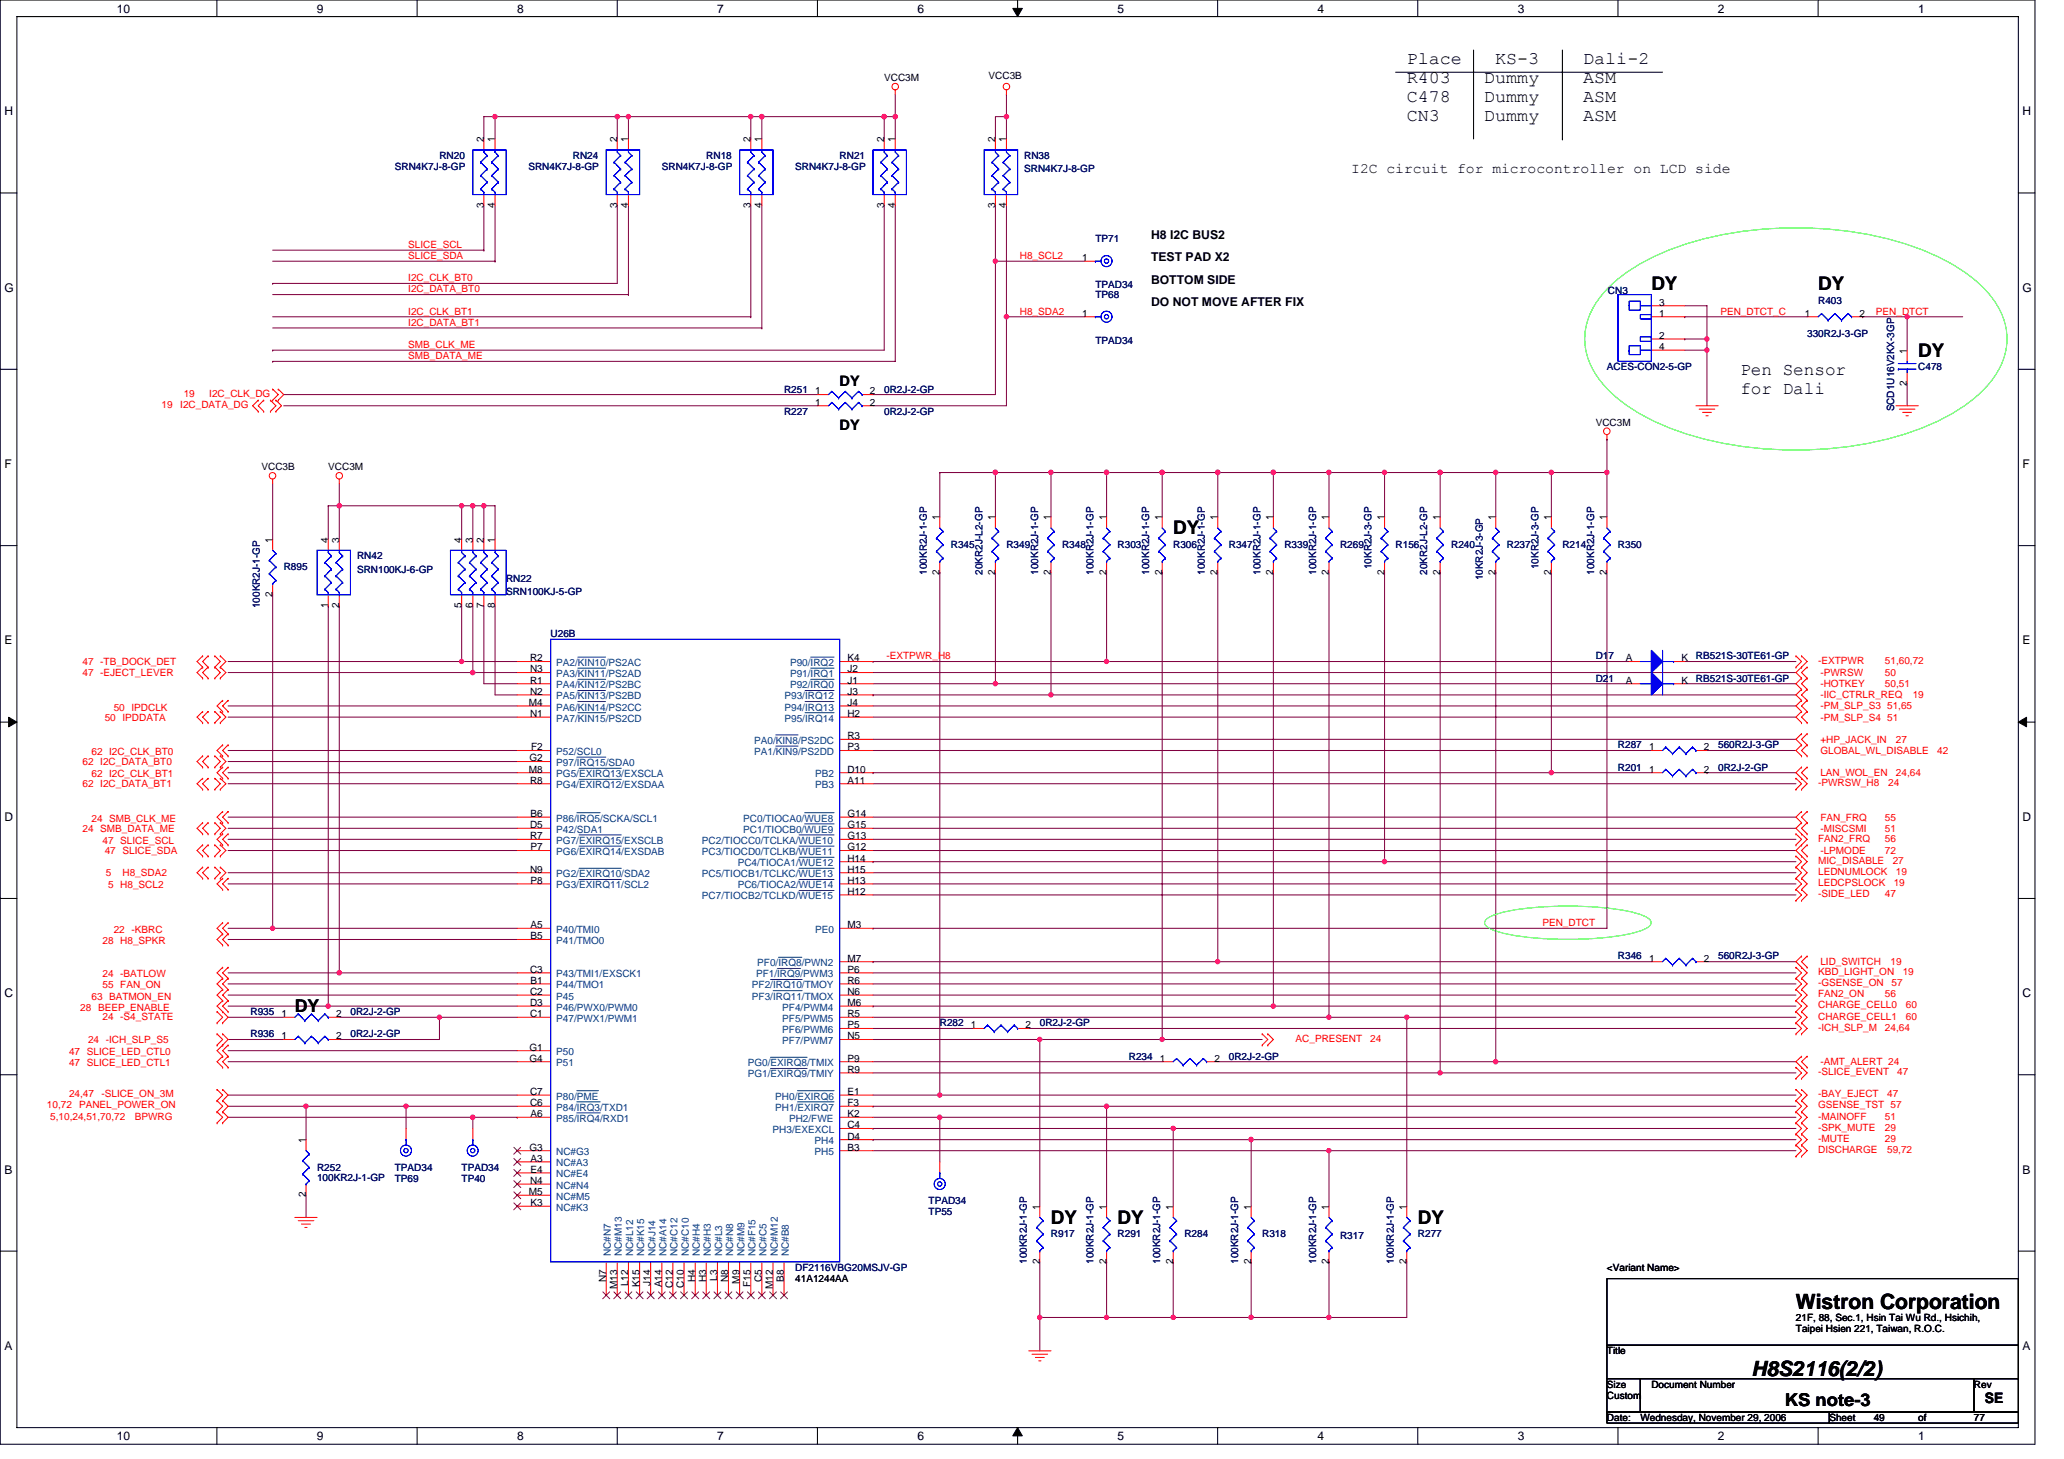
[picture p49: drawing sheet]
<svg xmlns="http://www.w3.org/2000/svg" width="297mm" height="210mm" viewBox="0 0 297 210" stroke-linecap="round" stroke-linejoin="round" font-family="sans-serif">
<defs><g id="words">
<g font-size="3">
<text x="258.5" y="188.4">Wistron Corporation</text>
<text x="252.1" y="198">H8S2116(2/2)</text>
</g>
<g font-size="2.7">
<text x="237.7" y="41.7">DY</text>
<text x="261.7" y="41.7">DY</text>
<text x="276.1" y="51.3">DY</text>
<text x="168.8" y="76.9">DY</text>
<text x="151.3" y="176.1">DY</text>
<text x="160.8" y="176.1">DY</text>
<text x="204.1" y="176.1">DY</text>
</g>
<g font-size="2.5">
<text x="202.5" y="9.2">Place</text>
<text x="202.5" y="12">R403</text>
<text x="213.6" y="12">Dummy</text>
<text x="215.2" y="9.2">KS-3</text>
<text x="227.9" y="9.2">Dali-2</text>
<text x="227.9" y="12">ASM</text>
<text x="202.5" y="14.7">C478</text>
<text x="202.5" y="17.4">CN3</text>
<text x="213.6" y="14.7">Dummy</text>
<text x="213.6" y="17.4">Dummy</text>
<text x="227.9" y="14.7">ASM</text>
<text x="227.9" y="17.4">ASM</text>
<text x="250.5" y="54">Pen Sensor</text>
<text x="250.5" y="56.8">for Dali</text>
<text x="42.4" y="145.6">DY</text>
<text x="256.9" y="202.4">KS note-3</text>
</g>
<g font-size="2.1">
<text x="194.5" y="24.9">I2C circuit for microcontroller on LCD side</text>
<text x="120.8" y="55.5">DY</text>
<text x="120.8" y="61.9">DY</text>
<text x="285.7" y="202">SE</text>
</g>
<g font-size="1.8">
<text x="165.6" y="34.4">H8 I2C BUS2</text>
<text x="165.6" y="37.6">TEST PAD X2</text>
<text x="165.6" y="40.8">BOTTOM SIDE</text>
<text x="165.6" y="44">DO NOT MOVE AFTER FIX</text>
</g>
<g font-size="1.7">
<text x="16.8" y="1.8">10</text>
<text x="45.6" y="1.8">9</text>
<text x="74.4" y="1.8">8</text>
<text x="103.2" y="1.8">7</text>
<text x="132" y="1.8">6</text>
<text x="160.8" y="1.8">5</text>
<text x="189.6" y="1.8">4</text>
<text x="218.4" y="1.8">3</text>
<text x="247.2" y="1.8">2</text>
<text x="276.1" y="1.8">1</text>
<text x=".7" y="16.6">H</text>
<text x="291.1" y="16.6">H</text>
<text x=".7" y="42">G</text>
<text x="291.1" y="42">G</text>
<text x=".7" y="67.4">F</text>
<text x="291.1" y="67.4">F</text>
<text x=".7" y="92.8">E</text>
<text x="291.1" y="92.8">E</text>
<text x=".7" y="118.2">D</text>
<text x="291.1" y="118.2">D</text>
<text x=".7" y="143.5">C</text>
<text x="291.1" y="143.5">C</text>
<text x=".7" y="168.9">B</text>
<text x="291.1" y="168.9">B</text>
<text x=".7" y="194.3">A</text>
<text x="291.1" y="194.3">A</text>
<text x="16.8" y="207.3">10</text>
<text x="45.6" y="207.3">9</text>
<text x="74.4" y="207.3">8</text>
<text x="103.2" y="207.3">7</text>
<text x="132" y="207.3">6</text>
<text x="160.8" y="207.3">5</text>
<text x="189.6" y="207.3">4</text>
<text x="218.4" y="207.3">3</text>
<text x="247.2" y="207.3">2</text>
<text x="276.1" y="207.3">1</text>
</g>
<g font-size="1.4">
<text x="127.3" y="11.7">VCC3M</text>
<text x="142.3" y="11.4">VCC3B</text>
<text x="69.6" y="20.5" transform="rotate(-90 69.6 20.5)">2</text>
<text x="71.2" y="20.5" transform="rotate(-90 71.2 20.5)">1</text>
<text x="88.8" y="20.5" transform="rotate(-90 88.8 20.5)">2</text>
<text x="90.4" y="20.5" transform="rotate(-90 90.4 20.5)">1</text>
<text x="108" y="20.5" transform="rotate(-90 108 20.5)">2</text>
<text x="109.6" y="20.5" transform="rotate(-90 109.6 20.5)">1</text>
<text x="127.2" y="20.5" transform="rotate(-90 127.2 20.5)">2</text>
<text x="128.8" y="20.5" transform="rotate(-90 128.8 20.5)">1</text>
<text x="143.2" y="20.5" transform="rotate(-90 143.2 20.5)">2</text>
<text x="144.8" y="20.5" transform="rotate(-90 144.8 20.5)">1</text>
<text x="69.6" y="29.9" transform="rotate(-90 69.6 29.9)">3</text>
<text x="71.2" y="29.9" transform="rotate(-90 71.2 29.9)">4</text>
<text x="88.8" y="29.9" transform="rotate(-90 88.8 29.9)">3</text>
<text x="90.4" y="29.9" transform="rotate(-90 90.4 29.9)">4</text>
<text x="108" y="29.9" transform="rotate(-90 108 29.9)">3</text>
<text x="109.6" y="29.9" transform="rotate(-90 109.6 29.9)">4</text>
<text x="127.2" y="29.9" transform="rotate(-90 127.2 29.9)">3</text>
<text x="128.8" y="29.9" transform="rotate(-90 128.8 29.9)">4</text>
<text x="143.2" y="29.9" transform="rotate(-90 143.2 29.9)">3</text>
<text x="144.8" y="29.9" transform="rotate(-90 144.8 29.9)">4</text>
<text x="155.7" y="37.6">1</text>
<text x="155.7" y="45.6">1</text>
<text x="238.8" y="45.6">1</text>
<text x="238.8" y="44">3</text>
<text x="259.7" y="45.6">1</text>
<text x="267.6" y="45.6">2</text>
<text x="238.8" y="48.8">2</text>
<text x="238.8" y="50.4">4</text>
<text x="274.4" y="50.9" transform="rotate(-90 274.4 50.9)">1</text>
<text x="117.3" y="58.4">1</text>
<text x="117.3" y="56.8">1</text>
<text x="125.2" y="58.4">2</text>
<text x="125.2" y="56.8">2</text>
<text x="274.4" y="55.5" transform="rotate(-90 274.4 55.5)">2</text>
<text x="229.7" y="61.3">VCC3M</text>
<text x="37.6" y="67.7">VCC3B</text>
<text x="47.2" y="67.7">VCC3M</text>
<text x="135.2" y="74.9" transform="rotate(-90 135.2 74.9)">1</text>
<text x="143.2" y="74.9" transform="rotate(-90 143.2 74.9)">1</text>
<text x="151.2" y="74.9" transform="rotate(-90 151.2 74.9)">1</text>
<text x="159.2" y="74.9" transform="rotate(-90 159.2 74.9)">1</text>
<text x="167.2" y="74.9" transform="rotate(-90 167.2 74.9)">1</text>
<text x="175.2" y="74.9" transform="rotate(-90 175.2 74.9)">1</text>
<text x="183.2" y="74.9" transform="rotate(-90 183.2 74.9)">1</text>
<text x="191.2" y="74.9" transform="rotate(-90 191.2 74.9)">1</text>
<text x="199.2" y="74.9" transform="rotate(-90 199.2 74.9)">1</text>
<text x="207.2" y="74.9" transform="rotate(-90 207.2 74.9)">1</text>
<text x="215.2" y="74.9" transform="rotate(-90 215.2 74.9)">1</text>
<text x="223.2" y="74.9" transform="rotate(-90 223.2 74.9)">1</text>
<text x="231.2" y="74.9" transform="rotate(-90 231.2 74.9)">1</text>
<text x="39.2" y="78.1" transform="rotate(-90 39.2 78.1)">1</text>
<text x="47.2" y="78.1" transform="rotate(-90 47.2 78.1)">4</text>
<text x="48.8" y="78.1" transform="rotate(-90 48.8 78.1)">3</text>
<text x="66.4" y="78.1" transform="rotate(-90 66.4 78.1)">4</text>
<text x="68" y="78.1" transform="rotate(-90 68 78.1)">3</text>
<text x="69.6" y="78.1" transform="rotate(-90 69.6 78.1)">2</text>
<text x="71.2" y="78.1" transform="rotate(-90 71.2 78.1)">1</text>
<text x="135.2" y="82.7" transform="rotate(-90 135.2 82.7)">2</text>
<text x="143.2" y="82.7" transform="rotate(-90 143.2 82.7)">2</text>
<text x="151.2" y="82.7" transform="rotate(-90 151.2 82.7)">2</text>
<text x="159.2" y="82.7" transform="rotate(-90 159.2 82.7)">2</text>
<text x="167.2" y="82.7" transform="rotate(-90 167.2 82.7)">2</text>
<text x="175.2" y="82.7" transform="rotate(-90 175.2 82.7)">2</text>
<text x="183.2" y="82.7" transform="rotate(-90 183.2 82.7)">2</text>
<text x="191.2" y="82.7" transform="rotate(-90 191.2 82.7)">2</text>
<text x="199.2" y="82.7" transform="rotate(-90 199.2 82.7)">2</text>
<text x="207.2" y="82.7" transform="rotate(-90 207.2 82.7)">2</text>
<text x="215.2" y="82.7" transform="rotate(-90 215.2 82.7)">2</text>
<text x="223.2" y="82.7" transform="rotate(-90 223.2 82.7)">2</text>
<text x="231.2" y="82.7" transform="rotate(-90 231.2 82.7)">2</text>
<text x="39.2" y="85.9" transform="rotate(-90 39.2 85.9)">2</text>
<text x="47.2" y="87.5" transform="rotate(-90 47.2 87.5)">1</text>
<text x="48.8" y="87.5" transform="rotate(-90 48.8 87.5)">2</text>
<text x="66.4" y="87.5" transform="rotate(-90 66.4 87.5)">5</text>
<text x="68" y="87.5" transform="rotate(-90 68 87.5)">6</text>
<text x="69.6" y="87.5" transform="rotate(-90 69.6 87.5)">7</text>
<text x="71.2" y="87.5" transform="rotate(-90 71.2 87.5)">8</text>
<text x="76.3" y="95.2">R2</text>
<text x="122" y="95.2">K4</text>
<text x="234" y="95.2">A</text>
<text x="242" y="95.2">K</text>
<text x="76.1" y="101.6">M4</text>
<text x="76.3" y="100">N2</text>
<text x="76.3" y="98.4">R1</text>
<text x="76.3" y="96.8">N3</text>
<text x="122" y="96.8">J2</text>
<text x="122" y="98.4">J1</text>
<text x="122" y="100">J3</text>
<text x="122" y="101.6">J4</text>
<text x="234" y="98.4">A</text>
<text x="242" y="98.4">K</text>
<text x="76.3" y="103.2">N1</text>
<text x="76.4" y="108">F2</text>
<text x="122" y="103.2">H2</text>
<text x="122" y="106.4">R3</text>
<text x="122" y="108">P3</text>
<text x="237.3" y="108">1</text>
<text x="245.2" y="108">2</text>
<text x="76.1" y="111.2">M8</text>
<text x="76.2" y="109.6">G2</text>
<text x="76.3" y="112.8">R8</text>
<text x="122" y="111.2">D10</text>
<text x="122" y="112.8">A11</text>
<text x="237.3" y="111.2">1</text>
<text x="245.2" y="111.2">2</text>
<text x="76.3" y="119.2">D5</text>
<text x="76.4" y="117.6">B6</text>
<text x="122" y="117.6">G14</text>
<text x="122" y="119.2">G15</text>
<text x="76.3" y="120.8">R7</text>
<text x="76.3" y="125.6">N9</text>
<text x="76.4" y="122.4">P7</text>
<text x="122" y="120.8">G13</text>
<text x="122" y="122.4">G12</text>
<text x="122" y="124">H14</text>
<text x="122" y="125.6">H15</text>
<text x="76.4" y="127.2">P8</text>
<text x="122" y="127.2">H13</text>
<text x="122" y="128.8">H12</text>
<text x="76.4" y="133.6">A5</text>
<text x="76.4" y="135.2">B5</text>
<text x="122" y="133.6">M3</text>
<text x="76.3" y="140">C3</text>
<text x="76.3" y="143.2">C2</text>
<text x="76.4" y="141.6">B1</text>
<text x="122" y="143.2">N6</text>
<text x="122" y="141.6">R6</text>
<text x="122" y="140">P6</text>
<text x="122" y="138.4">M7</text>
<text x="237.3" y="138.4">1</text>
<text x="245.2" y="138.4">2</text>
<text x="40.5" y="146.4">1</text>
<text x="40.5" y="149.6">1</text>
<text x="48.4" y="146.4">2</text>
<text x="48.4" y="149.6">2</text>
<text x="76.3" y="144.8">D3</text>
<text x="76.3" y="146.4">C1</text>
<text x="122" y="149.6">N5</text>
<text x="122" y="148">P5</text>
<text x="122" y="146.4">R5</text>
<text x="122" y="144.8">M6</text>
<text x="139.7" y="148">1</text>
<text x="147.6" y="148">2</text>
<text x="76.2" y="151.2">G1</text>
<text x="76.2" y="152.8">G4</text>
<text x="122" y="152.8">P9</text>
<text x="122" y="154.4">R9</text>
<text x="166.9" y="152.8">1</text>
<text x="174.8" y="152.8">2</text>
<text x="76.3" y="157.6">C7</text>
<text x="76.3" y="159.2">C6</text>
<text x="76.4" y="160.8">A6</text>
<text x="122" y="157.6">E1</text>
<text x="122" y="159.2">F3</text>
<text x="122" y="160.8">K2</text>
<text x="44" y="164.5" transform="rotate(-90 44 164.5)">1</text>
<text x="76.2" y="165.6">G3</text>
<text x="76.4" y="167.2">A3</text>
<text x="122" y="164">D4</text>
<text x="122" y="165.6">B3</text>
<text x="122" y="162.4">C4</text>
<text x="44" y="172.3" transform="rotate(-90 44 172.3)">2</text>
<text x="76.1" y="172">M5</text>
<text x="76.3" y="170.4">N4</text>
<text x="76.4" y="168.8">E4</text>
<text x="76.4" y="173.6">K3</text>
<text x="149.6" y="174.1" transform="rotate(-90 149.6 174.1)">1</text>
<text x="159.2" y="174.1" transform="rotate(-90 159.2 174.1)">1</text>
<text x="168.8" y="174.1" transform="rotate(-90 168.8 174.1)">1</text>
<text x="180" y="174.1" transform="rotate(-90 180 174.1)">1</text>
<text x="191.2" y="174.1" transform="rotate(-90 191.2 174.1)">1</text>
<text x="202.4" y="174.1" transform="rotate(-90 202.4 174.1)">1</text>
<text x="87.2" y="184.6" transform="rotate(-90 87.2 184.6)">N7</text>
<text x="88.8" y="185.5" transform="rotate(-90 88.8 185.5)">M13</text>
<text x="90.4" y="185.1" transform="rotate(-90 90.4 185.1)">L12</text>
<text x="92" y="185.3" transform="rotate(-90 92 185.3)">K15</text>
<text x="93.6" y="185.1" transform="rotate(-90 93.6 185.1)">J14</text>
<text x="95.2" y="185.3" transform="rotate(-90 95.2 185.3)">A14</text>
<text x="96.8" y="185.4" transform="rotate(-90 96.8 185.4)">C12</text>
<text x="98.4" y="185.4" transform="rotate(-90 98.4 185.4)">C10</text>
<text x="100" y="184.6" transform="rotate(-90 100 184.6)">H4</text>
<text x="101.6" y="184.6" transform="rotate(-90 101.6 184.6)">H3</text>
<text x="103.2" y="184.3" transform="rotate(-90 103.2 184.3)">L3</text>
<text x="104.8" y="184.6" transform="rotate(-90 104.8 184.6)">N8</text>
<text x="106.4" y="184.7" transform="rotate(-90 106.4 184.7)">M9</text>
<text x="108" y="185.2" transform="rotate(-90 108 185.2)">F15</text>
<text x="109.6" y="184.6" transform="rotate(-90 109.6 184.6)">C5</text>
<text x="111.2" y="185.5" transform="rotate(-90 111.2 185.5)">M12</text>
<text x="112.8" y="184.5" transform="rotate(-90 112.8 184.5)">B8</text>
<text x="114.4" y="184.5">41A1244AA</text>
<text x="149.6" y="181.9" transform="rotate(-90 149.6 181.9)">2</text>
<text x="159.2" y="181.9" transform="rotate(-90 159.2 181.9)">2</text>
<text x="168.8" y="181.9" transform="rotate(-90 168.8 181.9)">2</text>
<text x="180" y="181.9" transform="rotate(-90 180 181.9)">2</text>
<text x="191.2" y="181.9" transform="rotate(-90 191.2 181.9)">2</text>
<text x="202.4" y="181.9" transform="rotate(-90 202.4 181.9)">2</text>
<text x="231.3" y="182.9">&lt;Variant Name&gt;</text>
<text x="258.5" y="190.1">21F, 88, Sec.1, Hsin Tai Wu Rd., Hsichih,</text>
<text x="258.5" y="191.7">Taipei Hsien 221, Taiwan, R.O.C.</text>
<text x="231.3" y="194.9">Title</text>
<text x="231.3" y="199.7">Size</text>
<text x="231.3" y="201.3">Custom</text>
<text x="237.7" y="199.7">Document Number</text>
<text x="284.1" y="199.7">Rev</text>
<text x="231.3" y="204.5">Date:</text>
<text x="236.1" y="204.5">Wednesday, November 29, 2006</text>
<text x="263.3" y="204.5">Sheet</text>
<text x="269.7" y="204.5">49</text>
<text x="276.1" y="204.5">of</text>
<text x="284.1" y="204.5">77</text>
</g>
<g font-size="1.4" fill="#000080">
<text x="63.2" y="22.9">RN20</text>
<text x="82.4" y="22.9">RN24</text>
<text x="101.6" y="22.9">RN18</text>
<text x="120.8" y="22.9">RN21</text>
<text x="147.4" y="22.9">RN38</text>
<text x="56.8" y="24.5">SRN4K7J-8-GP</text>
<text x="76" y="24.5">SRN4K7J-8-GP</text>
<text x="95.2" y="24.5">SRN4K7J-8-GP</text>
<text x="114.4" y="24.5">SRN4K7J-8-GP</text>
<text x="147.4" y="24.8">SRN4K7J-8-GP</text>
<text x="157.6" y="34.9">TP71</text>
<text x="157.6" y="41.4">TPAD34</text>
<text x="157.6" y="42.9">TP68</text>
<text x="231.4" y="42.2">CN3</text>
<text x="261.7" y="43.7">R403</text>
<text x="157.6" y="49.4">TPAD34</text>
<text x="231.3" y="53.3">ACES-CON2-5-GP</text>
<text x="260.1" y="48.5">330R2J-3-GP</text>
<text x="276.1" y="53.3">C478</text>
<text x="112.8" y="59.7">R227</text>
<text x="112.8" y="56.5">R251</text>
<text x="127.2" y="59.7">0R2J-2-GP</text>
<text x="127.2" y="56.5">0R2J-2-GP</text>
<text x="272.6" y="59.2" transform="rotate(-90 272.6 59.2)">SCD1U16V2KX-3GP</text>
<text x="40.8" y="82.1">R895</text>
<text x="51.4" y="80.5">RN42</text>
<text x="51.4" y="82.4">SRN100KJ-6-GP</text>
<text x="72.8" y="83.7">RN22</text>
<text x="133.4" y="82.7" transform="rotate(-90 133.4 82.7)">100KR2J-1-GP</text>
<text x="136.8" y="78.9">R345</text>
<text x="141.4" y="82.7" transform="rotate(-90 141.4 82.7)">20KR2J-L2-GP</text>
<text x="144.8" y="78.9">R349</text>
<text x="149.4" y="82.7" transform="rotate(-90 149.4 82.7)">100KR2J-1-GP</text>
<text x="152.8" y="78.9">R348</text>
<text x="157.4" y="82.7" transform="rotate(-90 157.4 82.7)">100KR2J-1-GP</text>
<text x="160.8" y="78.9">R303</text>
<text x="165.4" y="82.7" transform="rotate(-90 165.4 82.7)">100KR2J-1-GP</text>
<text x="168.8" y="78.9">R306</text>
<text x="173.4" y="82.7" transform="rotate(-90 173.4 82.7)">100KR2J-1-GP</text>
<text x="176.8" y="78.9">R347</text>
<text x="181.4" y="82.7" transform="rotate(-90 181.4 82.7)">100KR2J-1-GP</text>
<text x="184.8" y="78.9">R339</text>
<text x="189.4" y="82.7" transform="rotate(-90 189.4 82.7)">100KR2J-1-GP</text>
<text x="192.8" y="78.9">R269</text>
<text x="197.4" y="81.9" transform="rotate(-90 197.4 81.9)">10KR2J-3-GP</text>
<text x="200.8" y="78.9">R156</text>
<text x="205.4" y="82.7" transform="rotate(-90 205.4 82.7)">20KR2J-L2-GP</text>
<text x="208.8" y="78.9">R240</text>
<text x="213.4" y="83.5" transform="rotate(-90 213.4 83.5)">10KR2J-3-GP</text>
<text x="216.8" y="78.9">R237</text>
<text x="221.4" y="81.9" transform="rotate(-90 221.4 81.9)">10KR2J-3-GP</text>
<text x="224.9" y="78.9">R214</text>
<text x="229.4" y="82.7" transform="rotate(-90 229.4 82.7)">100KR2J-1-GP</text>
<text x="232.9" y="78.9">R350</text>
<text x="37.4" y="87.5" transform="rotate(-90 37.4 87.5)">100KR2J-1-GP</text>
<text x="72.8" y="85.6">SRN100KJ-5-GP</text>
<text x="79.2" y="91.7">U26B</text>
<text x="229.7" y="94.9">D17</text>
<text x="244.1" y="94.9">RB521S-30TE61-GP</text>
<text x="229.7" y="98.1">D21</text>
<text x="244.1" y="98.1">RB521S-30TE61-GP</text>
<text x="232.9" y="107.7">R287</text>
<text x="247.3" y="107.7">560R2J-3-GP</text>
<text x="232.9" y="110.9">R201</text>
<text x="247.3" y="110.9">0R2J-2-GP</text>
<text x="232.9" y="138.1">R346</text>
<text x="247.3" y="138.1">560R2J-3-GP</text>
<text x="36" y="146.1">R935</text>
<text x="36" y="149.3">R936</text>
<text x="50.4" y="146.1">0R2J-2-GP</text>
<text x="50.4" y="149.3">0R2J-2-GP</text>
<text x="135.3" y="147.7">R282</text>
<text x="149.6" y="147.7">0R2J-2-GP</text>
<text x="162.5" y="152.5">R234</text>
<text x="176.8" y="152.5">0R2J-2-GP</text>
<text x="45.6" y="168.5">R252</text>
<text x="45.6" y="169.9">100KR2J-1-GP</text>
<text x="56.8" y="170.1">TP69</text>
<text x="56.8" y="168.5">TPAD34</text>
<text x="66.4" y="170.1">TP40</text>
<text x="66.4" y="168.5">TPAD34</text>
<text x="133.6" y="173.3">TPAD34</text>
<text x="133.6" y="174.9">TP55</text>
<text x="151.3" y="178.1">R917</text>
<text x="160.8" y="178.1">R291</text>
<text x="170.5" y="178.1">R284</text>
<text x="181.6" y="178.1">R318</text>
<text x="192.8" y="178.3">R317</text>
<text x="204.1" y="178.1">R277</text>
<text x="114.4" y="182.9">DF2116VBG20MSJV-GP</text>
<text x="147.8" y="181.9" transform="rotate(-90 147.8 181.9)">100KR2J-1-GP</text>
<text x="157.4" y="181.9" transform="rotate(-90 157.4 181.9)">100KR2J-1-GP</text>
<text x="167" y="181.9" transform="rotate(-90 167 181.9)">100KR2J-1-GP</text>
<text x="178.2" y="181.9" transform="rotate(-90 178.2 181.9)">100KR2J-1-GP</text>
<text x="189.4" y="181.9" transform="rotate(-90 189.4 181.9)">100KR2J-1-GP</text>
<text x="200.6" y="181.9" transform="rotate(-90 200.6 181.9)">100KR2J-1-GP</text>
</g>
<g font-size="1.4" fill="#f00">
<text x="58.8" y="35.7">SLICE_SCL</text>
<text x="58.8" y="37.3">SLICE_SDA</text>
<text x="58.8" y="40.5">I2C_CLK_BT0</text>
<text x="146.8" y="37.3">H8_SCL2</text>
<text x="58.8" y="45.3">I2C_CLK_BT1</text>
<text x="58.8" y="42.1">I2C_DATA_BT0</text>
<text x="58.8" y="46.9">I2C_DATA_BT1</text>
<text x="146.8" y="45.3">H8_SDA2</text>
<text x="247.6" y="45.3">PEN_DTCT_C</text>
<text x="270" y="45.3">PEN_DTCT</text>
<text x="58.8" y="50.1">SMB_CLK_ME</text>
<text x="58.8" y="51.7">SMB_DATA_ME</text>
<text x="23.2" y="58.7">19</text>
<text x="25.9" y="58.7">I2C_DATA_DG</text>
<text x="26.4" y="57.1">19</text>
<text x="30.1" y="57.1">I2C_CLK_DG</text>
<text x="11.9" y="95.7">47 -TB_DOCK_DET</text>
<text x="127.6" y="94.9">-EXTPWR_H8</text>
<text x="261.7" y="95.5">-EXTPWR</text>
<text x="271.3" y="95.5">51,60,72</text>
<text x="11.9" y="97.3">47 -EJECT_LEVER</text>
<text x="262" y="97.3">-PWRSW</text>
<text x="262" y="98.9">-HOTKEY</text>
<text x="262" y="100.5">-IIC_CTRLR_REQ</text>
<text x="271.3" y="97.3">50</text>
<text x="271.3" y="98.9">50,51</text>
<text x="275.3" y="100.5">19</text>
<text x="15.1" y="103.7">50 IPDDATA</text>
<text x="16.4" y="102.3">50 IPDCLK</text>
<text x="262" y="102.1">-PM_SLP_S3 51,65</text>
<text x="262" y="103.7">-PM_SLP_S4 51</text>
<text x="262" y="106.9">+HP_JACK_IN</text>
<text x="272.9" y="106.9">27</text>
<text x="11.9" y="110.1">62 I2C_DATA_BT0</text>
<text x="11.9" y="113.3">62 I2C_DATA_BT1</text>
<text x="13.2" y="108.6">62 I2C_CLK_BT0</text>
<text x="13.2" y="111.9">62 I2C_CLK_BT1</text>
<text x="261.7" y="113.1">-PWRSW_H8</text>
<text x="262" y="108.5">GLOBAL_WL_DISABLE</text>
<text x="262" y="111.7">LAN_WOL_EN</text>
<text x="271.7" y="113.1">24</text>
<text x="272.9" y="111.7">24,64</text>
<text x="278.8" y="108.5">42</text>
<text x="11.9" y="119.7">24 SMB_DATA_ME</text>
<text x="13.2" y="118.3">24 SMB_CLK_ME</text>
<text x="262" y="118.1">FAN_FRQ</text>
<text x="262" y="119.7">-MISCSMI</text>
<text x="271.3" y="118.1">55</text>
<text x="271.3" y="119.7">51</text>
<text x="14.7" y="121.5">47 SLICE_SCL</text>
<text x="15.1" y="122.9">47 SLICE_SDA</text>
<text x="261.7" y="125.9">LEDNUMLOCK</text>
<text x="261.7" y="121.1">FAN2_FRQ</text>
<text x="261.7" y="124.3">MIC_DISABLE</text>
<text x="262" y="122.9">-LPMODE</text>
<text x="271.3" y="122.9">72</text>
<text x="271.3" y="121.1">56</text>
<text x="272.4" y="124.3">27</text>
<text x="272.9" y="125.9">19</text>
<text x="15.2" y="126.1">5</text>
<text x="15.6" y="127.9">5 H8_SCL2</text>
<text x="17.6" y="126.1">H8_SDA2</text>
<text x="261.7" y="127.5">LEDCPSLOCK</text>
<text x="261.7" y="129.1">-SIDE_LED</text>
<text x="271.3" y="129.1">47</text>
<text x="272.5" y="127.5">19</text>
<text x="14.7" y="135.9">28 H8_SPKR</text>
<text x="16.4" y="134.3">22 -KBRC</text>
<text x="222" y="133.3">PEN_DTCT</text>
<text x="13.2" y="143.9">63 BATMON_EN</text>
<text x="14.7" y="140.7">24 -BATLOW</text>
<text x="14.7" y="142.3">55 FAN_ON</text>
<text x="261.7" y="140.3">KBD_LIGHT_ON</text>
<text x="261.7" y="141.9">-GSENSE_ON</text>
<text x="261.7" y="143.5">FAN2_ON</text>
<text x="262" y="138.9">LID_SWITCH</text>
<text x="271.3" y="143.5">56</text>
<text x="272.1" y="138.9">19</text>
<text x="272.2" y="141.9">57</text>
<text x="273.8" y="140.3">19</text>
<text x="11.6" y="145.5">28 BEEP_ENABLE</text>
<text x="14.7" y="146.7">24 -S4_STATE</text>
<text x="186.5" y="149.9">AC_PRESENT</text>
<text x="197.2" y="149.9">24</text>
<text x="261.7" y="146.7">CHARGE_CELL1</text>
<text x="261.7" y="148.3">-ICH_SLP_M</text>
<text x="261.7" y="145.1">CHARGE_CELL0</text>
<text x="271.3" y="148.3">24,64</text>
<text x="274.3" y="146.7">60</text>
<text x="274.3" y="145.1">60</text>
<text x="9.9" y="151.9">47 SLICE_LED_CTL0</text>
<text x="9.9" y="153.5">47 SLICE_LED_CTL1</text>
<text x="12.7" y="150.1">24 -ICH_SLP_S5</text>
<text x="261.7" y="154.7">-SLICE_EVENT</text>
<text x="262" y="153.3">-AMT_ALERT 24</text>
<text x="273" y="154.7">47</text>
<text x="6.7" y="159.5">10,72</text>
<text x="7.2" y="161.1">5,10,24,51,70,72</text>
<text x="9.9" y="157.9">24,47</text>
<text x="11.4" y="159.5">PANEL_POWER_ON</text>
<text x="14.6" y="157.9">-SLICE_ON_3M</text>
<text x="19.4" y="161.1">BPWRG</text>
<text x="261.7" y="157.9">-BAY_EJECT</text>
<text x="261.7" y="161.1">-MAINOFF</text>
<text x="261.7" y="159.5">GSENSE_TST 57</text>
<text x="271.3" y="161.1">51</text>
<text x="271.6" y="157.9">47</text>
<text x="261.7" y="162.8">-SPK_MUTE</text>
<text x="261.7" y="164.3">-MUTE</text>
<text x="261.7" y="165.9">DISCHARGE</text>
<text x="271.3" y="162.8">29</text>
<text x="271.3" y="164.3">29</text>
<text x="271.6" y="165.9">59,72</text>
</g>
<g font-size="1.4" fill="#004080">
<text x="80" y="95.9">PA2/KIN10/PS2AC</text>
<text x="113.7" y="95.9">P90/IRQ2</text>
<text x="80" y="100.7">PA5/KIN13/PS2BD</text>
<text x="80" y="99.1">PA4/KIN12/PS2BC</text>
<text x="80" y="97.5">PA3/KIN11/PS2AD</text>
<text x="112.9" y="100.7">P93/IRQ12</text>
<text x="113.7" y="97.5">P91/IRQ1</text>
<text x="113.7" y="99.1">P92/IRQ0</text>
<text x="80" y="103.9">PA7/KIN15/PS2CD</text>
<text x="80" y="102.3">PA6/KIN14/PS2CC</text>
<text x="108.5" y="107.1">PA0/KIN8/PS2DC</text>
<text x="112.9" y="102.3">P94/IRQ13</text>
<text x="112.9" y="103.9">P95/IRQ14</text>
<text x="80" y="108.7">P52/SCL0</text>
<text x="80" y="110.3">P97/IRQ15/SDA0</text>
<text x="80" y="111.9">PG5/EXIRQ13/EXSCLA</text>
<text x="80" y="113.5">PG4/EXIRQ12/EXSDAA</text>
<text x="108.5" y="108.7">PA1/KIN9/PS2DD</text>
<text x="117.3" y="111.9">PB2</text>
<text x="117.3" y="113.5">PB3</text>
<text x="80" y="118.3">P86/IRQ5/SCKA/SCL1</text>
<text x="80" y="119.9">P42/SDA1</text>
<text x="107" y="118.3">PC0/TIOCA0/WUE8</text>
<text x="107" y="119.9">PC1/TIOCB0/WUE9</text>
<text x="80" y="121.5">PG7/EXIRQ15/EXSCLB</text>
<text x="80" y="123.1">PG6/EXIRQ14/EXSDAB</text>
<text x="101" y="121.5">PC2/TIOCC0/TCLKA/WUE10</text>
<text x="101" y="123.1">PC3/TIOCD0/TCLKB/WUE11</text>
<text x="106.2" y="124.7">PC4/TIOCA1/WUE12</text>
<text x="80" y="126.3">PG2/EXIRQ10/SDA2</text>
<text x="80" y="127.9">PG3/EXIRQ11/SCL2</text>
<text x="101" y="126.3">PC5/TIOCB1/TCLKC/WUE13</text>
<text x="101" y="129.5">PC7/TIOCB2/TCLKD/WUE15</text>
<text x="106.2" y="127.9">PC6/TIOCA2/WUE14</text>
<text x="80" y="134.3">P40/TMI0</text>
<text x="80" y="135.9">P41/TMO0</text>
<text x="117.3" y="134.3">PE0</text>
<text x="80" y="140.7">P43/TMI1/EXSCK1</text>
<text x="80" y="142.3">P44/TMO1</text>
<text x="80" y="143.9">P45</text>
<text x="108.2" y="143.9">PF3/IRQ11/TMOX</text>
<text x="108.2" y="142.3">PF2/IRQ10/TMOY</text>
<text x="108.8" y="140.7">PF1/IRQ9/PWM3</text>
<text x="109" y="139.1">PF0/IRQ8/PWN2</text>
<text x="80" y="145.5">P46/PWX0/PWM0</text>
<text x="80" y="147.1">P47/PWX1/PWM1</text>
<text x="112.6" y="148.7">PF6/PWM6</text>
<text x="112.6" y="147.1">PF5/PWM5</text>
<text x="112.6" y="145.5">PF4/PWM4</text>
<text x="80" y="151.9">P50</text>
<text x="80" y="153.5">P51</text>
<text x="107.6" y="153.5">PG0/EXIRQ8/TMIX</text>
<text x="107.6" y="155.1">PG1/EXIRQ9/TMIY</text>
<text x="112.6" y="150.3">PF7/PWM7</text>
<text x="80" y="158.3">P80/PME</text>
<text x="80" y="159.9">P84/IRQ3/TXD1</text>
<text x="80" y="161.5">P85/IRQ4/RXD1</text>
<text x="111.6" y="158.3">PH0/EXIRQ6</text>
<text x="111.6" y="159.9">PH1/EXIRQ7</text>
<text x="113.6" y="161.5">PH2/FWE</text>
<text x="80" y="166.3">NC#G3</text>
<text x="80" y="167.9">NC#A3</text>
<text x="111.2" y="163.1">PH3/EXEXCL</text>
<text x="117.2" y="164.7">PH4</text>
<text x="117.2" y="166.3">PH5</text>
<text x="80" y="169.5">NC#E4</text>
<text x="80" y="171.1">NC#N4</text>
<text x="80" y="172.7">NC#M5</text>
<text x="80" y="174.3">NC#K3</text>
<text x="87.9" y="180.8" transform="rotate(-90 87.9 180.8)">NC#N7</text>
<text x="89.5" y="180.8" transform="rotate(-90 89.5 180.8)">NC#M13</text>
<text x="91.1" y="180.8" transform="rotate(-90 91.1 180.8)">NC#L12</text>
<text x="92.7" y="180.8" transform="rotate(-90 92.7 180.8)">NC#K15</text>
<text x="94.3" y="180.8" transform="rotate(-90 94.3 180.8)">NC#J14</text>
<text x="95.9" y="180.8" transform="rotate(-90 95.9 180.8)">NC#A14</text>
<text x="97.5" y="180.8" transform="rotate(-90 97.5 180.8)">NC#C12</text>
<text x="99.1" y="180.8" transform="rotate(-90 99.1 180.8)">NC#C10</text>
<text x="100.7" y="180.8" transform="rotate(-90 100.7 180.8)">NC#H4</text>
<text x="102.3" y="180.8" transform="rotate(-90 102.3 180.8)">NC#H3</text>
<text x="103.9" y="180.8" transform="rotate(-90 103.9 180.8)">NC#L3</text>
<text x="105.5" y="180.8" transform="rotate(-90 105.5 180.8)">NC#N8</text>
<text x="107.1" y="180.8" transform="rotate(-90 107.1 180.8)">NC#M9</text>
<text x="108.7" y="180.8" transform="rotate(-90 108.7 180.8)">NC#F15</text>
<text x="110.3" y="180.8" transform="rotate(-90 110.3 180.8)">NC#C5</text>
<text x="111.9" y="180.8" transform="rotate(-90 111.9 180.8)">NC#M12</text>
<text x="113.5" y="180.8" transform="rotate(-90 113.5 180.8)">NC#B8</text>
</g>
</g></defs>
<path d="M0 0h292.9v207.9h-292.9zM2.4 2.4h288.1v203.1h-288.1z" fill="none" stroke="#000" stroke-width=".15"/>
<g fill="#fff">
<path d="M16.8 .3h1.9v1.9h-1.9z"/>
<path d="M16.8 205.7h1.9v1.9h-1.9z"/>
</g>
<path d="M31.2 0v2.4M31.2 205.5v2.4" fill="none" stroke="#000" stroke-width=".15"/>
<g fill="#fff">
<path d="M45.6 .3h1v1.9h-1z"/>
<path d="M45.6 205.7h1v1.9h-1z"/>
</g>
<path d="M60 0v2.4M60 205.5v2.4" fill="none" stroke="#000" stroke-width=".15"/>
<g fill="#fff">
<path d="M74.4 .3h1v1.9h-1z"/>
<path d="M74.4 205.7h1v1.9h-1z"/>
</g>
<path d="M88.8 0v2.4M88.8 205.5v2.4" fill="none" stroke="#000" stroke-width=".15"/>
<g fill="#fff">
<path d="M103.2 .3h1v1.9h-1z"/>
<path d="M103.2 205.7h1v1.9h-1z"/>
</g>
<path d="M117.6 0v2.4M117.6 205.5v2.4" fill="none" stroke="#000" stroke-width=".15"/>
<g fill="#fff">
<path d="M132 .3h1v1.9h-1z"/>
<path d="M132 205.7h1v1.9h-1z"/>
</g>
<path d="M146.4 0v2.4M146.4 205.5v2.4" fill="none" stroke="#000" stroke-width=".15"/>
<path d="M145.8 1.2h1.3l-.7 1.2zM146.4 205.5l.7 1.2h-1.3z" fill="#000" stroke="#000" stroke-width=".14"/>
<g fill="#fff">
<path d="M160.8 .3h1v1.9h-1z"/>
<path d="M160.8 205.7h1v1.9h-1z"/>
</g>
<path d="M175.2 0v2.4M175.2 205.5v2.4" fill="none" stroke="#000" stroke-width=".15"/>
<g fill="#fff">
<path d="M189.6 .3h1v1.9h-1z"/>
<path d="M189.6 205.7h1v1.9h-1z"/>
</g>
<path d="M204 0v2.4M204 205.5v2.4" fill="none" stroke="#000" stroke-width=".15"/>
<g fill="#fff">
<path d="M218.4 .3h1v1.9h-1z"/>
<path d="M218.4 205.7h1v1.9h-1z"/>
</g>
<path d="M232.9 0v2.4M232.9 205.5v2.4" fill="none" stroke="#000" stroke-width=".15"/>
<g fill="#fff">
<path d="M247.2 .3h1v1.9h-1z"/>
<path d="M247.2 205.7h1v1.9h-1z"/>
</g>
<path d="M261.7 0v2.4M261.7 205.5v2.4" fill="none" stroke="#000" stroke-width=".15"/>
<g fill="#fff">
<path d="M276.1 .3h.9v1.9h-.9z"/>
<path d="M276.1 205.7h.9v1.9h-.9z"/>
<path d="M.7 15.1h1.2v1.9h-1.2z"/>
<path d="M291.1 15.1h1.2v1.9h-1.2z"/>
<path d="M.7 40.4h1.3v2h-1.3z"/>
<path d="M291.1 40.4h1.3v2h-1.3z"/>
</g>
<path d="M0 27.8h2.4M290.5 27.8h2.4" fill="none" stroke="#000" stroke-width=".15"/>
<g fill="#fff">
<path d="M.7 65.8h1v2h-1z"/>
<path d="M291.1 65.8h1v2h-1z"/>
</g>
<path d="M0 53.1h2.4M290.5 53.1h2.4" fill="none" stroke="#000" stroke-width=".15"/>
<g fill="#fff">
<path d="M.7 91.2h1.1v1.9h-1.1z"/>
<path d="M291.1 91.2h1.1v1.9h-1.1z"/>
</g>
<path d="M0 78.5h2.4M290.5 78.5h2.4" fill="none" stroke="#000" stroke-width=".15"/>
<g fill="#fff">
<path d="M.7 116.6h1.2v1.9h-1.2z"/>
<path d="M291.1 116.6h1.2v1.9h-1.2z"/>
</g>
<path d="M0 103.9h2.4M290.5 103.9h2.4" fill="none" stroke="#000" stroke-width=".15"/>
<path d="M1.2 103.2l1.2 .7-1.2 .7zM290.5 103.9l1.2-.7v1.4z" fill="#000" stroke="#000" stroke-width=".14"/>
<g fill="#fff">
<path d="M.7 142h1.2v1.9h-1.2z"/>
<path d="M291.1 142h1.2v1.9h-1.2z"/>
</g>
<path d="M0 129.3h2.4M290.5 129.3h2.4" fill="none" stroke="#000" stroke-width=".15"/>
<g fill="#fff">
<path d="M.7 167.4h1.1v1.9h-1.1z"/>
<path d="M291.1 167.4h1.1v1.9h-1.1z"/>
</g>
<path d="M0 154.7h2.4M290.5 154.7h2.4" fill="none" stroke="#000" stroke-width=".15"/>
<g fill="#fff">
<path d="M.6 192.7h1.2v2h-1.2z"/>
<path d="M291.1 192.7h1.1v2h-1.1z"/>
</g>
<g fill="none" stroke="#000" stroke-width=".15">
<path d="M200.8 10.4h38.5M212.1 7.2v12.8M224.8 7.2v12.8M224.8 20h.1M0 180.1h2.4M231.3 184h59.2v9.6h-59.2zM231.3 193.6h59.2v4.8h-59.2zM231.3 198.4h4.8v4.8h-4.8zM236.1 198.4h48v4.8h-48zM284.1 198.4h6.4v4.8h-6.4zM290.5 180.1h2.4M231.3 203.2h32v1.6h-32z"/>
<path d="M263.3 203.2h27.2v1.6h-27.2z"/>
</g>
<g fill="none" stroke="#800040" stroke-width=".15">
<path d="M71.2 16.8h-1.6v3.2M71.2 16.8v3.2M71.2 16.8h.1M71.2 16.8h57.6M88.8 16.8v3.2M88.8 16.8h.1M90.4 16.8v3.2M90.4 16.8h.1M108.1 16.8v3.2M108.1 16.8h.1M109.6 16.8v3.2M109.6 16.8h.1"/>
<path d="M127.3 16.8v3.2M127.3 16.8h.1M128.8 16.8v3.2M128.8 13.6v3.2M144.8 13.6h.1M144.8 13.6v3.2M39.2 36h30.4M39.2 37.6h32M69.6 29.6v6.4M69.6 36h.1M71.2 29.6v8M71.2 37.6h.1"/>
<path d="M88.8 29.6v11.2h-49.6M90.4 29.6v12.8M108.1 29.6v16M109.6 29.6v17.6M127.3 29.6v20.8h-88.1M128.8 29.6v22.4h-89.6M143.3 37.6h.1M143.3 29.6v8M143.3 20v-3.2h1.5v3.2M143.3 37.6v19.2h-17.7M143.3 37.6h12.8M144.8 29.6v16"/>
<path d="M39.2 50.4h.1M39.2 40.8h.1M39.2 52h.1M39.2 45.6h68.9M39.2 42.4h51.2M39.2 47.2h70.4M40.8 56.8h76.8M40.8 58.4h76.8M90.4 42.4h.1M108.1 45.6h.1M109.6 47.2h.1M144.8 45.6h.1"/>
<path d="M144.8 45.6v12.8h-19.2M144.8 45.6h11.3M242.5 45.6h.1M242.5 48.8h.1M242.5 50.4h3.2M242.5 44h3.2v4.8M242.5 45.6h17.6M242.5 48.8h3.2M245.7 50.4h.1M245.7 48.8v1.6M245.7 50.4v8M268.1 45.6h6.4v4.8"/>
<path d="M268.1 45.6h.1M274.5 45.6h.1M274.5 55.2v3.2M274.5 45.6h8M39.2 69.6v8M47.2 72.8h.1M47.2 72.8v4.8M47.2 72.8h22.4M48.8 69.6v8M66.4 72.8v4.8M66.4 72.8h.1M68 72.8v4.8"/>
<path d="M68 72.8h.1M69.6 77.6v-4.8h1.6v4.8M69.6 72.8h.1M135.3 68v6.4M135.3 68h.1M135.3 68h56M143.3 68v6.4M143.3 68h.1M151.3 68v6.4M151.3 68h.1M159.3 68v6.4M159.3 68h.1"/>
<path d="M167.3 68v6.4M175.3 68v6.4M175.3 68h.1M183.3 68v6.4M183.3 68h.1M191.3 68h8M191.3 68h.1M191.3 68v6.4M199.3 68h.1M199.3 68h24M199.3 68v6.4M207.3 68h.1"/>
<path d="M207.3 68v6.4M215.3 68v6.4M215.3 68h.1M231.3 68h-8v6.4M231.3 63.2h.1M231.3 68v6.4M231.3 63.2v4.8M32.8 95.2h33.6M32.8 96.8h35.2M39.2 85.6v48M47.2 87.2v57.6h27.2M47.2 87.2h.1"/>
<path d="M48.8 87.2h.1M48.8 87.2v52.8M66.4 95.2h.1M66.4 87.2v8M66.4 95.2h8M68 96.8h.1M68 87.2v9.6M68 96.8h6.4M69.6 87.2v11.2h4.8M71.2 87.2v12.8h3.2M125.6 98.4h17.7M125.6 95.2h.1"/>
<path d="M125.6 96.8h132.9M125.6 95.2h33.7M135.3 82.4h.1M135.3 82.4v75.2M143.3 82.4v16M143.3 98.4h.1M143.3 98.4h91.2M151.3 82.4v17.6M159.3 82.4v12.8M159.3 95.2h75.2M167.3 82.4h.1M167.3 82.4v67.2"/>
<path d="M175.3 82.4v56M183.3 82.4v62.4M191.3 82.4v64M199.3 82.4v41.6M207.3 82.4h.1M207.3 82.4v72M215.3 82.4h.1M215.3 82.4v70.4M223.3 82.4v28.8M231.3 82.4v51.2h-105.7M242.5 95.2h16M242.5 98.4h16"/>
<path d="M32.8 111.2h41.6M32.8 101.6h41.6M32.8 103.2h41.6M32.8 108h41.6M32.8 117.6h41.6M32.8 109.6h41.6M32.8 112.8h41.6M32.8 119.2h41.6M125.6 117.6h132.9M125.6 119.2h132.9M125.6 101.6h132.9M125.6 103.2h132.9"/>
<path d="M125.6 112.8h132.9M125.6 106.4h132.9M125.6 108h112.1M125.6 100h.1M125.6 111.2h.1M125.6 100h25.7M125.6 111.2h97.7M151.3 100h107.2M223.3 111.2h14.4M245.7 108h12.8M245.7 111.2h.1M245.7 111.2h12.8"/>
<path d="M32.8 125.6h41.6M32.8 127.2h41.6M32.8 120.8h41.6M32.8 122.4h41.6M32.8 133.6h6.4M32.8 135.2h41.6M39.2 133.6h.1M39.2 133.6h35.2M125.6 120.8h132.9M125.6 122.4h132.9M125.6 125.6h132.9M125.6 127.2h132.9"/>
<path d="M125.6 128.8h132.9M125.6 138.4h.1M125.6 133.6h.1M125.6 124h.1M125.6 138.4h49.7M125.6 124h73.7M175.3 138.4h62.4M199.3 124h59.2M245.7 138.4h12.8M32.8 151.2h41.6M32.8 141.6h41.6M32.8 143.2h41.6"/>
<path d="M32.8 152.8h41.6M32.8 159.2h11.2v4.8M32.8 157.6h41.6M32.8 140h16M32.8 144.8h14.4M32.8 146.4h8M32.8 149.6h8M44 159.2h14.4v3.2M44 159.2h.1M48.8 140h25.6M48.8 146.4h14.4v3.2h-14.4M58.4 159.2h.1"/>
<path d="M58.4 159.2h16M63.2 146.4h.1M63.2 146.4h11.2M125.6 140h132.9M125.6 141.6h132.9M125.6 143.2h132.9M125.6 154.4h81.7M125.6 157.6h9.7M125.6 144.8h.1M125.6 159.2h.1M125.6 148h14.5M125.6 152.8h41.7"/>
<path d="M125.6 146.4h65.7M125.6 149.6h24v24M125.6 144.8h57.7M125.6 159.2h33.7M135.3 157.6h123.2M148.1 148h110.4M149.6 149.6h.1M149.6 149.6h17.7M159.3 159.2v14.4M159.3 159.2h99.2M167.3 149.6h14.3M175.3 152.8h40"/>
<path d="M183.3 144.8h75.2M191.3 146.4h11.2v27.2M191.3 146.4h.1M202.5 146.4h.1M202.5 146.4h56M207.3 154.4h51.2M215.3 152.8h43.2M32.8 160.8h35.2M44 172v3.2M68 160.8v1.6M68 160.8h6.4M74.4 160.8h.1"/>
<path d="M125.6 162.4h.1M125.6 164h.1M125.6 165.6h65.7M125.6 160.8h9.7v6.4M125.6 162.4h43.2M125.6 164h54.5M135.3 160.8h.1M135.3 160.8h123.2M168.8 162.4v11.2M168.8 162.4h89.7M180.1 164h78.4M180.1 164v9.6"/>
<path d="M191.3 165.6h.1M191.3 165.6v8M191.3 165.6h67.2M149.6 189.6h.1M149.6 189.6h9.7M149.6 189.6v4.8M149.6 181.6v8M159.3 181.6h.1M159.3 189.6h9.5M159.3 181.6v8M168.8 181.6h.1M168.8 189.6h11.3"/>
<path d="M168.8 181.6v8M180.1 181.6h.1M180.1 189.6h11.2M180.1 181.6v8M191.3 181.6h.1M191.3 181.6v8M202.5 181.6v8h-11.2"/>
</g>
<g fill="#f0f" stroke="#f0f" stroke-width=".15">
<circle cx="48.8" cy="140" r=".32"/>
<circle cx="66.4" cy="95.2" r=".31"/>
<circle cx="168.8" cy="189.6" r=".31"/>
<circle cx="63.2" cy="146.4" r=".31"/>
<circle cx="68" cy="96.8" r=".32"/>
<circle cx="167.2" cy="149.6" r=".31"/>
<circle cx="168.8" cy="162.4" r=".31"/>
<circle cx="180" cy="164" r=".32"/>
<circle cx="202.4" cy="146.4" r=".31"/>
<circle cx="207.2" cy="154.4" r=".31"/>
<circle cx="180" cy="189.6" r=".31"/>
<circle cx="135.2" cy="160.8" r=".32"/>
<circle cx="191.2" cy="165.6" r=".31"/>
<circle cx="135.2" cy="157.6" r=".31"/>
<circle cx="207.2" cy="68" r=".32"/>
<circle cx="215.2" cy="152.8" r=".32"/>
<circle cx="183.2" cy="144.8" r=".32"/>
<circle cx="191.2" cy="189.6" r=".31"/>
<circle cx="39.2" cy="133.6" r=".31"/>
<circle cx="159.2" cy="189.6" r=".31"/>
<circle cx="159.2" cy="159.2" r=".31"/>
<circle cx="88.8" cy="16.8" r=".32"/>
<circle cx="71.2" cy="16.8" r=".32"/>
<circle cx="143.2" cy="37.6" r=".31"/>
<circle cx="144.8" cy="45.6" r=".31"/>
<circle cx="175.2" cy="138.4" r=".31"/>
<circle cx="151.2" cy="100" r=".32"/>
<circle cx="143.2" cy="68" r=".32"/>
<circle cx="128.8" cy="16.8" r=".32"/>
<circle cx="127.2" cy="16.8" r=".32"/>
<circle cx="109.6" cy="16.8" r=".32"/>
<circle cx="108" cy="16.8" r=".32"/>
<circle cx="90.4" cy="16.8" r=".32"/>
<circle cx="215.2" cy="68" r=".32"/>
<circle cx="151.2" cy="68" r=".32"/>
<circle cx="167.2" cy="68" r=".32"/>
<circle cx="175.2" cy="68" r=".32"/>
<circle cx="159.2" cy="68" r=".32"/>
<circle cx="183.2" cy="68" r=".32"/>
<circle cx="69.6" cy="72.8" r=".32"/>
<circle cx="223.2" cy="68" r=".32"/>
<circle cx="223.2" cy="111.2" r=".31"/>
<circle cx="231.2" cy="68" r=".32"/>
<circle cx="274.5" cy="45.6" r=".31"/>
<circle cx="245.6" cy="48.8" r=".32"/>
<circle cx="191.2" cy="146.4" r=".31"/>
<circle cx="66.4" cy="72.8" r=".32"/>
<circle cx="68" cy="72.8" r=".32"/>
<circle cx="144.8" cy="16.8" r=".32"/>
<circle cx="149.6" cy="149.6" r=".31"/>
<circle cx="199.2" cy="124" r=".32"/>
<circle cx="199.2" cy="68" r=".32"/>
<circle cx="191.2" cy="68" r=".32"/>
<circle cx="47.2" cy="144.8" r=".32"/>
<circle cx="48.8" cy="72.8" r=".32"/>
<circle cx="58.4" cy="159.2" r=".31"/>
<circle cx="68" cy="160.8" r=".32"/>
<circle cx="44" cy="159.2" r=".31"/>
<circle cx="159.2" cy="95.2" r=".31"/>
<circle cx="143.2" cy="98.4" r=".31"/>
<circle cx="245.6" cy="50.4" r=".31"/>
<circle cx="149.6" cy="189.6" r=".31"/>
</g>
<g fill="none" stroke="#f00" stroke-width=".15">
<path d="M128.8 13v.6M144.8 13v.6M69.6 20v1.6M69.6 28v1.6M71.2 20v1.6M71.2 28v1.6M88.8 20v1.6M88.8 28v1.6M90.4 20v1.6M90.4 28v1.6M108.1 20v1.6M108.1 28v1.6"/>
<path d="M109.6 20v1.6M109.6 28v1.6M127.3 20v1.6M127.3 28v1.6M128.8 20v1.6M128.8 28v1.6M143.3 20v1.6M143.3 28v1.6M144.8 20v1.6M144.8 28v1.6M156.1 37.6h1.5M37.2 57.6h.1"/>
<path d="M37.2 59.2h.1M37.2 57.6l-.8 .8 .8 .8M37.9 57.6h.1M37.9 59.2h.1M37.9 57.6l-.7 .8 .7 .8M38.9 59.2h.1M38.9 57.6h.1M38.9 57.6l.8 .8-.8 .8M39.2 56h.1M39.2 57.6h.1M39.2 56l.8 .8-.8 .8M39.7 57.6h.1"/>
<path d="M39.7 59.2h.1M39.7 57.6l.8 .8-.8 .8M40 57.6h.1M40 56h.1M40 56l.8 .8-.8 .8M117.6 58.4h1.6M117.6 56.8h1.6M124.1 58.4h1.5M124.1 56.8h1.5M156.1 45.6h1.5M237.7 45.6h4.8M237.7 48.8h4.8"/>
<path d="M237.7 44h4.8M237.7 50.4h4.8M244.1 58.4h3.2M244.5 58.9h2.3M245 59.4h1.3M245.5 59.8h.3M260.1 45.6h1.6M266.5 45.6h1.6M272.9 58.4h3.2M273.3 58.9h2.3M273.8 59.4h1.3M274.3 59.8h.3"/>
<path d="M274.5 50.4v1.6M274.5 53.6v1.6M39.2 69v.6M39.2 77.6v1.6M47.2 77.6v1.6M48.8 69v.6M48.8 77.6v1.6M66.4 77.6v1.6M68 77.6v1.6M69.6 77.6v1.6M71.2 77.6v1.6M135.3 74.4v1.6"/>
<path d="M143.3 74.4v1.6M151.3 74.4v1.6M159.3 74.4v1.6M167.3 74.4v1.6M175.3 74.4v1.6M183.3 74.4v1.6M191.3 74.4v1.6M199.3 74.4v1.6M207.3 74.4v1.6M215.3 74.4v1.6M223.3 74.4v1.6M231.3 62.6v.6"/>
<path d="M231.3 74.4v1.6M29.2 96h.1M29.2 94.4h.1M29.2 97.6h.1M29.2 94.4l-.8 .8 .8 .8M29.2 96l-.8 .8 .8 .8M29.9 96h.1M29.9 94.4h.1M29.9 97.6h.1M29.9 94.4l-.7 .8 .7 .8M29.9 96l-.7 .8 .7 .8M30.9 94.4h.1"/>
<path d="M30.9 96h.1M30.9 97.6h.1M30.9 94.4l.8 .8-.8 .8M30.9 96l.8 .8-.8 .8M31.7 96h.1M31.7 94.4h.1M31.7 97.6h.1M31.7 94.4l.8 .8-.8 .8M31.7 96l.8 .8-.8 .8M39.2 84v1.6M47.2 85.6v1.6M48.8 85.6v1.6"/>
<path d="M66.4 85.6v1.6M68 85.6v1.6M69.6 85.6v1.6M71.2 85.6v1.6M74.4 98.4h4.8M74.4 95.2h4.8M74.4 96.8h4.8M120.8 98.4h4.8M120.8 95.2h4.8M120.8 96.8h4.8M135.3 80.8v1.6M143.3 80.8v1.6"/>
<path d="M151.3 80.8v1.6M159.3 80.8v1.6M167.3 80.8v1.6M175.3 80.8v1.6M183.3 80.8v1.6M191.3 80.8v1.6M199.3 80.8v1.6M207.3 80.8v1.6M215.3 80.8v1.6M223.3 80.8v1.6M231.3 80.8v1.6M234.5 98.4h1.6"/>
<path d="M234.5 95.2h1.6M240.9 98.4h1.6M240.9 95.2h1.6M258.5 96h.1M258.5 94.4h.1M258.5 94.4l.8 .8-.8 .8M259.3 96h.1M259.3 94.4h.1M259.3 97.6h.1M259.3 99.2h.1M259.3 94.4l.8 .8-.8 .8M259.3 96l-.8 .8 .8 .8"/>
<path d="M259.3 97.6l-.8 .8 .8 .8M259.3 99.2l-.8 .8 .8 .8M260.1 97.6h.1M260.1 96h.1M260.1 99.2h.1M260.1 96l-.8 .8 .8 .8M260.1 97.6l-.8 .8 .8 .8M260.1 99.2l-.8 .8 .8 .8M29.2 104h.1M29.2 102.4h.1M29.2 110.4h.1M29.2 108.8h.1"/>
<path d="M29.2 113.6h.1M29.2 112h.1M29.2 118.4h.1M29.2 102.4l-.8 .8 .8 .8M29.2 108.8l-.8 .8 .8 .8M29.2 112l-.8 .8 .8 .8M29.2 118.4l-.8 .8 .8 .8M29.9 104h.1M29.9 102.4h.1M29.9 110.4h.1M29.9 108.8h.1M29.9 113.6h.1"/>
<path d="M29.9 112h.1M29.9 118.4h.1M29.9 102.4l-.7 .8 .7 .8M29.9 108.8l-.7 .8 .7 .8M29.9 112l-.7 .8 .7 .8M29.9 118.4l-.7 .8 .7 .8M30.9 102.4h.1M30.9 104h.1M30.9 108.8h.1M30.9 110.4h.1M30.9 112h.1M30.9 113.6h.1"/>
<path d="M30.9 118.4h.1M30.9 102.4l.8 .8-.8 .8M30.9 108.8l.8 .8-.8 .8M30.9 112l.8 .8-.8 .8M30.9 118.4l.8 .8-.8 .8M31.7 104h.1M31.7 102.4h.1M31.7 110.4h.1M31.7 108.8h.1M31.7 113.6h.1M31.7 112h.1M31.7 118.4h.1"/>
<path d="M31.7 102.4l.8 .8-.8 .8M31.7 108.8l.8 .8-.8 .8M31.7 112l.8 .8-.8 .8M31.7 118.4l.8 .8-.8 .8M32 107.2h.1M32 108.8h.1M32 110.4h.1M32 112h.1M32 100.8h.1M32 102.4h.1M32 116.8h.1M32 118.4h.1"/>
<path d="M32 107.2l-.8 .8 .8 .8M32 110.4l-.8 .8 .8 .8M32 100.8l-.8 .8 .8 .8M32 116.8l-.8 .8 .8 .8M32.8 107.2h.1M32.8 108.8h.1M32.8 110.4h.1M32.8 112h.1M32.8 100.8h.1M32.8 102.4h.1M32.8 116.8h.1M32.8 118.4h.1"/>
<path d="M32.8 107.2l-.8 .8 .8 .8M32.8 110.4l-.8 .8 .8 .8M32.8 100.8l-.8 .8 .8 .8M32.8 116.8l-.8 .8 .8 .8M74.4 103.2h4.8M74.4 101.6h4.8M74.4 100h4.8M74.4 108h4.8M74.4 109.6h4.8M74.4 111.2h4.8M74.4 112.8h4.8M74.4 117.6h4.8"/>
<path d="M74.4 119.2h4.8M120.8 103.2h4.8M120.8 101.6h4.8M120.8 100h4.8M120.8 108h4.8M120.8 111.2h4.8M120.8 112.8h4.8M120.8 117.6h4.8M120.8 119.2h4.8M120.8 106.4h4.8M237.7 108h1.6M237.7 111.2h1.6"/>
<path d="M244.1 108h1.6M244.1 111.2h1.6M258.5 113.6h.1M258.5 112h.1M258.5 112l.8 .8-.8 .8M259.3 113.6h.1M259.3 112h.1M259.3 100.8h.1M259.3 102.4h.1M259.3 104h.1M259.3 105.6h.1M259.3 107.2h.1"/>
<path d="M259.3 108.8h.1M259.3 116.8h.1M259.3 118.4h.1M259.3 110.4h.1M259.3 112l.8 .8-.8 .8M259.3 100.8l-.8 .8 .8 .8M259.3 102.4l-.8 .8 .8 .8M259.3 105.6l-.8 .8 .8 .8M259.3 107.2l-.8 .8 .8 .8M259.3 116.8l-.8 .8 .8 .8M259.3 118.4l-.8 .8 .8 .8M259.3 110.4l-.8 .8 .8 .8"/>
<path d="M260.1 102.4h.1M260.1 100.8h.1M260.1 104h.1M260.1 107.2h.1M260.1 105.6h.1M260.1 108.8h.1M260.1 118.4h.1M260.1 116.8h.1M260.1 112h.1M260.1 110.4h.1M260.1 100.8l-.8 .8 .8 .8M260.1 102.4l-.8 .8 .8 .8"/>
<path d="M260.1 105.6l-.8 .8 .8 .8M260.1 107.2l-.8 .8 .8 .8M260.1 116.8l-.8 .8 .8 .8M260.1 118.4l-.8 .8 .8 .8M260.1 110.4l-.8 .8 .8 .8M29.2 123.2h.1M29.2 121.6h.1M29.2 126.4h.1M29.2 124.8h.1M29.2 120h.1M29.2 121.6l-.8 .8 .8 .8M29.2 124.8l-.8 .8 .8 .8"/>
<path d="M29.9 123.2h.1M29.9 121.6h.1M29.9 126.4h.1M29.9 124.8h.1M29.9 120h.1M29.9 121.6l-.7 .8 .7 .8M29.9 124.8l-.7 .8 .7 .8M30.9 121.6h.1M30.9 123.2h.1M30.9 124.8h.1M30.9 126.4h.1M30.9 120h.1"/>
<path d="M30.9 121.6l.8 .8-.8 .8M30.9 124.8l.8 .8-.8 .8M31.7 123.2h.1M31.7 121.6h.1M31.7 126.4h.1M31.7 124.8h.1M31.7 120h.1M31.7 121.6l.8 .8-.8 .8M31.7 124.8l.8 .8-.8 .8M32 120h.1M32 121.6h.1M32 132.8h.1"/>
<path d="M32 134.4h.1M32 136h.1M32 139.2h.1M32 126.4h.1M32 128h.1M32 120l-.8 .8 .8 .8M32 132.8l-.8 .8 .8 .8M32 134.4l-.8 .8 .8 .8M32 139.2l-.8 .8 .8 .8M32 126.4l-.8 .8 .8 .8M32.8 120h.1M32.8 121.6h.1"/>
<path d="M32.8 132.8h.1M32.8 134.4h.1M32.8 136h.1M32.8 139.2h.1M32.8 126.4h.1M32.8 128h.1M32.8 120l-.8 .8 .8 .8M32.8 132.8l-.8 .8 .8 .8M32.8 134.4l-.8 .8 .8 .8M32.8 139.2l-.8 .8 .8 .8M32.8 126.4l-.8 .8 .8 .8M74.4 120.8h4.8"/>
<path d="M74.4 122.4h4.8M74.4 125.6h4.8M74.4 127.2h4.8M74.4 133.6h4.8M74.4 135.2h4.8M120.8 138.4h4.8M120.8 120.8h4.8M120.8 122.4h4.8M120.8 125.6h4.8M120.8 127.2h4.8M120.8 133.6h4.8M120.8 124h4.8"/>
<path d="M120.8 128.8h4.8M237.7 138.4h1.6M244.1 138.4h1.6M258.5 128h.1M258.5 126.4h.1M258.5 124.8h.1M258.5 129.6h.1M258.5 139.2h.1M258.5 121.6h.1M258.5 120h.1M258.5 123.2h.1M258.5 126.4l.8 .8-.8 .8"/>
<path d="M258.5 124.8l.8 .8-.8 .8M258.5 128l.8 .8-.8 .8M258.5 139.2l.8 .8-.8 .8M258.5 120l.8 .8-.8 .8M258.5 123.2l.8 .8-.8 .8M259.3 128h.1M259.3 126.4h.1M259.3 124.8h.1M259.3 129.6h.1M259.3 139.2h.1M259.3 120h.1M259.3 121.6h.1"/>
<path d="M259.3 123.2h.1M259.3 137.6h.1M259.3 126.4l.8 .8-.8 .8M259.3 124.8l.8 .8-.8 .8M259.3 128l.8 .8-.8 .8M259.3 137.6l-.8 .8 1.6 1.6-.8 .8M259.3 120l.8 .8-1.6 1.6 1.6 1.6-.8 .8M260.1 120h.1M260.1 123.2h.1M260.1 121.6h.1M260.1 139.2h.1M260.1 137.6h.1"/>
<path d="M260.1 121.6l-.8 .8 .8 .8M260.1 137.6l-.8 .8 .8 .8M31.2 156.8h.1M31.2 158.4h.1M31.2 145.6h.1M31.2 147.2h.1M31.2 150.4h.1M31.2 148.8h.1M31.2 156.8l.8 .8-.8 .8M31.2 158.4l.8 .8-.8 .8M31.2 145.6l.8 .8-.8 .8M31.2 148.8l.8 .8-.8 .8"/>
<path d="M32 140.8h.1M32 142.4h.1M32 144h.1M32 150.4h.1M32 152h.1M32 153.6h.1M32 158.4h.1M32 156.8h.1M32 147.2h.1M32 145.6h.1M32 148.8h.1M32 140.8l-.8 .8 .8 .8"/>
<path d="M32 142.4l-.8 .8 .8 .8M32 150.4l-.8 .8 .8 .8M32 152l-.8 .8 .8 .8M32 156.8l.8 .8-.8 .8M32 158.4l.8 .8-.8 .8M32 145.6l.8 .8-.8 .8M32 144l-.8 .8 .8 .8M32 148.8l.8 .8-.8 .8M32.8 140.8h.1M32.8 142.4h.1M32.8 144h.1M32.8 150.4h.1"/>
<path d="M32.8 152h.1M32.8 153.6h.1M32.8 145.6h.1M32.8 140.8l-.8 .8 .8 .8M32.8 142.4l-.8 .8 .8 .8M32.8 150.4l-.8 .8 .8 .8M32.8 152l-.8 .8 .8 .8M32.8 144l-.8 .8 .8 .8M40.8 146.4h1.6M40.8 149.6h1.6M47.2 146.4h1.6M47.2 149.6h1.6"/>
<path d="M74.4 146.4h4.8M74.4 140h4.8M74.4 141.6h4.8M74.4 143.2h4.8M74.4 144.8h4.8M74.4 151.2h4.8M74.4 152.8h4.8M74.4 157.6h4.8M74.4 159.2h4.8M120.8 146.4h4.8M120.8 149.6h4.8M120.8 148h4.8"/>
<path d="M120.8 140h4.8M120.8 141.6h4.8M120.8 143.2h4.8M120.8 144.8h4.8M120.8 152.8h4.8M120.8 157.6h4.8M120.8 159.2h4.8M120.8 154.4h4.8M140.1 148h1.5M146.4 148h1.7M167.3 152.8h1.5M173.6 152.8h1.7"/>
<path d="M181.6 150.4h.1M181.6 148.8h.1M181.6 148.8l.9 .8-.9 .8M182.5 150.4h.1M182.5 148.8h.1M182.5 148.8l.8 .8-.8 .8M258.5 140.8h.1M258.5 142.4h.1M258.5 144h.1M258.5 147.2h.1M258.5 145.6h.1M258.5 148.8h.1"/>
<path d="M258.5 155.2h.1M258.5 153.6h.1M258.5 158.4h.1M258.5 156.8h.1M258.5 140.8l.8 .8-.8 .8M258.5 142.4l.8 .8-.8 .8M258.5 145.6l.8 .8-.8 .8M258.5 147.2l.8 .8-.8 .8M258.5 153.6l.8 .8-.8 .8M258.5 156.8l.8 .8-.8 .8M258.5 144l.8 .8-.8 .8M258.5 158.4l.8 .8-.8 .8"/>
<path d="M259.3 140.8h.1M259.3 142.4h.1M259.3 144h.1M259.3 147.2h.1M259.3 145.6h.1M259.3 148.8h.1M259.3 155.2h.1M259.3 153.6h.1M259.3 158.4h.1M259.3 156.8h.1M259.3 152h.1M259.3 140.8l.8 .8-.8 .8"/>
<path d="M259.3 142.4l.8 .8-.8 .8M259.3 145.6l.8 .8-.8 .8M259.3 147.2l.8 .8-.8 .8M259.3 152l-.8 .8 1.6 1.6-.8 .8M259.3 156.8l.8 .8-.8 .8M259.3 144l.8 .8-.8 .8M259.3 158.4l.8 .8-.8 .8M260.1 153.6h.1M260.1 152h.1M260.1 152l-.8 .8 .8 .8M31.2 160h.1M31.2 161.6h.1"/>
<path d="M31.2 160l.8 .8-.8 .8M32 160h.1M32 161.6h.1M32 160l.8 .8-.8 .8M42.4 175.2h3.2M42.9 175.7h2.3M43.4 176.2h1.3M43.9 176.7h.3M44 164v1.6M44 170.4v1.6M58.4 162.4v1.6M68 162.4v1.6"/>
<path d="M74.4 160.8h4.8M74.4 165.6h4.8M74.4 167.2h4.8M74.4 168.8h4.8M74.4 170.4h4.8M74.4 172h4.8M74.4 173.6h4.8M120.8 160.8h4.8M120.8 162.4h4.8M120.8 164h4.8M120.8 165.6h4.8M135.3 167.2v1.6"/>
<path d="M149.6 173.6v1.6M159.3 173.6v1.6M168.8 173.6v1.6M180.1 173.6v1.6M191.3 173.6v1.6M202.5 173.6v1.6M258.5 161.6h.1M258.5 160h.1M258.5 163.2h.1M258.5 164.8h.1M258.5 166.4h.1M258.5 160l.8 .8-.8 .8"/>
<path d="M258.5 161.6l.8 .8-.8 .8M258.5 163.2l.8 .8-.8 .8M258.5 164.8l.8 .8-.8 .8M259.3 161.6h.1M259.3 160h.1M259.3 163.2h.1M259.3 164.8h.1M259.3 166.4h.1M259.3 160l.8 .8-.8 .8M259.3 161.6l.8 .8-.8 .8M259.3 163.2l.8 .8-.8 .8M259.3 164.8l.8 .8-.8 .8"/>
<path d="M87.2 181.6v4.8M88.8 181.6v4.8M90.4 181.6v4.8M92.1 181.6v4.8M93.6 181.6v4.8M95.2 181.6v4.8M96.8 181.6v4.8M98.4 181.6v4.8M100.1 181.6v4.8M101.6 181.6v4.8M103.2 181.6v4.8M104.8 181.6v4.8"/>
<path d="M106.4 181.6v4.8M108.1 181.6v4.8M109.6 181.6v4.8M111.2 181.6v4.8M112.8 181.6v4.8M148.1 194.4h3.2M148.5 194.9h2.3M149 195.4h1.3M149.5 195.9h.3M149.6 180v1.6M159.3 180v1.6M168.8 180v1.6"/>
<path d="M180.1 180v1.6M191.3 180v1.6M202.5 180v1.6"/>
<circle cx="128.8" cy="12.5" r=".47"/>
<circle cx="144.8" cy="12.5" r=".47"/>
<circle cx="39.2" cy="68.5" r=".47"/>
<circle cx="48.8" cy="68.5" r=".47"/>
<circle cx="231.2" cy="62.1" r=".47"/>
</g>
<path d="M231.5 41.4a29.1 29.1 0 0 1 13-6.8 54.3 54.3 0 0 1 31.9 1.3 24.4 24.4 0 0 1 10 6.6 9.3 9.3 0 0 1 0 12.5 25.5 25.5 0 0 1-11.9 7.4 54.1 54.1 0 0 1-34-.7 24.4 24.4 0 0 1-10-6.7 9.3 9.3 0 0 1 0-12.5zM213.8 132.4a5.3 5.3 0 0 1 2.8-1.2 50.5 50.5 0 0 1 18.1 0 5.3 5.3 0 0 1 2.8 1.2l.1 .4-.1 .4a5.4 5.4 0 0 1-2.8 1.2 50 50 0 0 1-18.1 0 5.4 5.4 0 0 1-2.8-1.2l-.1-.4z" fill="none" stroke="#0f0" stroke-width=".15"/>
<g fill="none" stroke="#00f" stroke-width=".15">
<path d="M68 21.6h4.8v6.4h-4.8zM69.2 27.2l.4 .5v.3M69.2 27.2h.1M69.2 25.3h.1M69.2 23.3h.1M69.2 25.3l.9 .9M69.2 23.3l.9 1M69.6 21.6v.3l.5 .5M69.6 21.6h.1M70.1 26.2h.1M70.1 24.3h.1M70.1 22.4h.1"/>
<path d="M70.1 26.2l-.9 1M70.1 24.3l-.9 1M70.1 22.4l-.9 .9M70.8 23.3h.1M70.8 25.3h.1M70.8 27.2h.1M70.8 27.2l.4 .5v.3M70.8 23.3l.9 1M70.8 25.3l.9 .9M71.2 21.6v.3l.5 .5M71.7 22.4h.1M71.7 24.3h.1"/>
<path d="M71.7 26.2h.1M71.7 22.4l-.9 .9M71.7 24.3l-.9 1M71.7 26.2l-.9 1M87.2 21.6h4.9v6.4h-4.9zM88.4 27.2l.4 .5v.3M88.4 27.2h.1M88.4 25.3h.1M88.4 23.3h.1M88.4 25.3l.9 .9M88.4 23.3l.9 1M88.8 21.6v.3l.5 .5"/>
<path d="M88.8 21.6h.1M89.3 26.2h.1M89.3 24.3h.1M89.3 22.4h.1M89.3 26.2l-.9 1M89.3 24.3l-.9 1M89.3 22.4l-.9 .9M90 23.3h.1M90 25.3h.1M90 27.2h.1M90 27.2l.4 .5v.3M90 23.3l.9 1"/>
<path d="M90 25.3l.9 .9M90.4 21.6v.3l.5 .5M90.9 22.4h.1M90.9 24.3h.1M90.9 26.2h.1M90.9 22.4l-.9 .9M90.9 24.3l-.9 1M90.9 26.2l-.9 1M106.4 21.6h4.8v6.4h-4.8zM107.6 27.2l.5 .5v.3M107.6 27.2h.1M107.6 25.3h.1"/>
<path d="M107.6 23.3h.1M107.6 25.3l.9 .9M107.6 23.3l.9 1M108.1 21.6v.3l.4 .5M108.1 21.6h.1M108.5 26.2h.1M108.5 24.3h.1M108.5 22.4h.1M108.5 26.2l-.9 1M108.5 24.3l-.9 1M108.5 22.4l-.9 .9M109.2 23.3h.1"/>
<path d="M109.2 25.3h.1M109.2 27.2h.1M109.2 27.2l.4 .5v.3M109.2 23.3l.9 1M109.2 25.3l.9 .9M109.6 21.6v.3l.5 .5M110.1 22.4h.1M110.1 24.3h.1M110.1 26.2h.1M110.1 22.4l-.9 .9M110.1 24.3l-.9 1M110.1 26.2l-.9 1"/>
<path d="M125.6 21.6h4.8v6.4h-4.8zM126.8 27.2l.5 .5v.3M126.8 27.2h.1M126.8 25.3h.1M126.8 23.3h.1M126.8 25.3l.9 .9M126.8 23.3l.9 1M127.3 21.6v.3l.4 .5M127.3 21.6h.1M127.7 26.2h.1M127.7 24.3h.1M127.7 22.4h.1"/>
<path d="M127.7 22.4l-.9 .9M127.7 26.2l-.9 1M127.7 24.3l-.9 1M128.4 23.3h.1M128.4 25.3h.1M128.4 27.2h.1M128.4 27.2l.4 .5v.3M128.4 23.3l.9 1M128.4 25.3l.9 .9M128.8 21.6v.3l.5 .5M129.3 22.4h.1M129.3 24.3h.1"/>
<path d="M129.3 26.2h.1M129.3 22.4l-.9 .9M129.3 24.3l-.9 1M129.3 26.2l-.9 1M141.6 21.6h4.8v6.4h-4.8zM142.8 27.2l.5 .5v.3M142.8 27.2h.1M142.8 25.3h.1M142.8 23.3h.1M142.8 25.3l.9 .9M142.8 23.3l.9 1M143.3 21.6v.3l.4 .5"/>
<path d="M143.3 21.6h.1M143.7 26.2h.1M143.7 24.3h.1M143.7 22.4h.1M143.7 26.2l-.9 1M143.7 24.3l-.9 1M143.7 22.4l-.9 .9M144.4 23.3h.1M144.4 25.3h.1M144.4 27.2h.1M144.4 27.2l.4 .5v.3M144.4 23.3l.9 1"/>
<path d="M144.4 25.3l.9 .9M144.8 21.6v.3l.5 .5M145.3 22.4h.1M145.3 24.3h.1M145.3 26.2h.1M145.3 22.4l-.9 .9M145.3 24.3l-.9 1M145.3 26.2l-.9 1M157.6 37.6h.1M157.6 37.6h.9M119.7 57.9h.1M119.7 56.3h.1"/>
<path d="M119.7 57.9l-.5 .5M119.7 57.9l1 1M119.7 56.3l-.5 .5M119.7 56.3l1 1M120.7 58.9h.1M120.7 57.3h.1M121.6 57.9h.1M121.6 56.3h.1M121.6 57.9l-.9 1M121.6 57.9l1 1M121.6 56.3l-.9 1M121.6 56.3l1 1"/>
<path d="M122.6 58.9h.1M122.6 57.3h.1M123.6 57.9h.1M123.6 56.3h.1M123.6 57.9l-1 1M123.6 57.9l.5 .5M123.6 56.3l-1 1M123.6 56.3l.5 .5M124.1 58.4h.1M124.1 56.8h.1M157.6 45.6h.1M157.6 45.6h.9"/>
<path d="M232.9 42.4h4.8v9.6h-4.8zM234.5 43.3h1.6v1.3h-1.6zM234.5 49.8h1.6v1.2h-1.6zM234.5 50.4h.1M236.1 45.3h1.6v.6h-1.6zM236.1 48.5h1.6v.6h-1.6zM236.1 44h1.6M236.1 50.4h1.6M262.1 45.1h.1M262.1 45.1l-.4 .5M262.1 45.1l1 1M263.1 46.1h.1"/>
<path d="M264.1 45.1h.1M264.1 45.1l-1 1M264.1 45.1l.9 1M265 46.1h.1M266 45.1h.1M266 45.1l-1 1M266 45.1l.5 .5M266.5 45.6h.1M273.2 52.3h2.5M273.2 53.1h.1M273.2 53.1h2.5M274.5 52v.3"/>
<path d="M274.5 53.1v.5M39.2 79.2l.5 .5M39.7 79.7h.1M39.7 79.7l-.9 .9M45.6 79.2h4.8v6.4h-4.8zM47.2 79.2v.3l.5 .5M48.8 79.2v.3l.5 .5M64.8 79.2h8v6.4h-8zM64.8 79.2h.1M66.4 79.2v.3l.5 .5M68 79.2v.3l.5 .5M69.6 79.2v.3l.5 .5"/>
<path d="M71.2 79.2v.3l.5 .5M134.8 77.4h.1M134.8 79.4h.1M134.8 77.4l.9 1M134.8 79.4l.9 .9M135.3 76l.4 .5M135.7 76.5h.1M135.7 78.4h.1M135.7 76.5l-.9 .9M135.7 78.4l-.9 1M142.8 77.4h.1M142.8 79.4h.1"/>
<path d="M142.8 77.4l.9 1M142.8 79.4l.9 .9M143.3 76l.4 .5M143.7 76.5h.1M143.7 78.4h.1M143.7 76.5l-.9 .9M143.7 78.4l-.9 1M150.8 77.4h.1M150.8 79.4h.1M150.8 77.4l.9 1M150.8 79.4l.9 .9M151.3 76l.4 .5"/>
<path d="M151.7 76.5h.1M151.7 78.4h.1M151.7 76.5l-.9 .9M151.7 78.4l-.9 1M158.8 77.4h.1M158.8 79.4h.1M158.8 77.4l.9 1M158.8 79.4l.9 .9M159.3 76l.4 .5M159.7 76.5h.1M159.7 78.4h.1M159.7 76.5l-.9 .9"/>
<path d="M159.7 78.4l-.9 1M166.8 77.4h.1M166.8 79.4h.1M166.8 77.4l.9 1M166.8 79.4l.9 .9M167.3 76l.4 .5M167.7 76.5h.1M167.7 78.4h.1M167.7 76.5l-.9 .9M167.7 78.4l-.9 1M174.8 77.4h.1M174.8 79.4h.1"/>
<path d="M174.8 77.4l.9 1M174.8 79.4l.9 .9M175.3 76l.4 .5M175.7 76.5h.1M175.7 78.4h.1M175.7 76.5l-.9 .9M175.7 78.4l-.9 1M182.8 77.4h.1M182.8 79.4h.1M182.8 77.4l.9 1M182.8 79.4l.9 .9M183.3 76l.4 .5"/>
<path d="M183.7 76.5h.1M183.7 78.4h.1M183.7 76.5l-.9 .9M183.7 78.4l-.9 1M190.8 77.4h.1M190.8 79.4h.1M190.8 77.4l.9 1M190.8 79.4l.9 .9M191.3 76l.4 .5M191.7 76.5h.1M191.7 78.4h.1M191.7 76.5l-.9 .9"/>
<path d="M191.7 78.4l-.9 1M198.8 77.4h.1M198.8 79.4h.1M198.8 77.4l.9 1M198.8 79.4l.9 .9M199.3 76l.4 .5M199.7 76.5h.1M199.7 78.4h.1M199.7 76.5l-.9 .9M199.7 78.4l-.9 1M206.8 77.4h.1M206.8 79.4h.1"/>
<path d="M206.8 77.4l.9 1M206.8 79.4l.9 .9M207.3 76l.4 .5M207.7 76.5h.1M207.7 78.4h.1M207.7 76.5l-.9 .9M207.7 78.4l-.9 1M214.8 77.4h.1M214.8 79.4h.1M214.8 77.4l.9 1M214.8 79.4l.9 .9M215.3 76l.4 .5"/>
<path d="M215.7 76.5h.1M215.7 78.4h.1M215.7 76.5l-.9 .9M215.7 78.4l-.9 1M222.8 77.4h.1M222.8 79.4h.1M222.8 77.4l.9 1M222.8 79.4l.9 .9M223.3 76l.4 .5M223.7 76.5h.1M223.7 78.4h.1M223.7 76.5l-.9 .9"/>
<path d="M223.7 78.4l-.9 1M230.8 77.4h.1M230.8 79.4h.1M230.8 77.4l.9 1M230.8 79.4l.9 .9M231.3 76l.4 .5M231.7 76.5h.1M231.7 78.4h.1M231.7 76.5l-.9 .9M231.7 78.4l-.9 1M38.8 80.6h.1M38.8 82.6h.1"/>
<path d="M38.8 80.6l.9 1M38.8 82.6l.9 .9M39.2 84h.1M39.7 81.6h.1M39.7 83.5h.1M39.7 81.6l-.9 1M39.7 83.5l-.5 .5M46.8 84.8l.4 .5v.3M46.8 84.8h.1M46.8 82.9h.1M46.8 81h.1M46.8 82.9l.9 .9"/>
<path d="M46.8 81l.9 .9M47.7 83.8h.1M47.7 81.9h.1M47.7 80h.1M47.7 83.8l-.9 1M47.7 81.9l-.9 1M47.7 80l-.9 1M48.4 81h.1M48.4 82.9h.1M48.4 84.8h.1M48.4 84.8l.4 .5v.3M48.4 81l.9 .9"/>
<path d="M48.4 82.9l.9 .9M48.8 85.6h.1M49.3 80h.1M49.3 81.9h.1M49.3 83.8h.1M49.3 80l-.9 1M49.3 81.9l-.9 1M49.3 83.8l-.9 1M66 84.8l.4 .5v.3M66 84.8h.1M66 82.9h.1M66 81h.1"/>
<path d="M66 82.9l.9 .9M66 81l.9 .9M66.9 83.8h.1M66.9 81.9h.1M66.9 80h.1M66.9 83.8l-.9 1M66.9 81.9l-.9 1M66.9 80l-.9 1M67.6 81h.1M67.6 82.9h.1M67.6 84.8h.1M67.6 84.8l.4 .5v.3"/>
<path d="M67.6 81l.9 .9M67.6 82.9l.9 .9M68.5 80h.1M68.5 81.9h.1M68.5 83.8h.1M68.5 80l-.9 1M68.5 81.9l-.9 1M68.5 83.8l-.9 1M69.2 84.8l.4 .5v.3M69.2 84.8h.1M69.2 82.9h.1M69.2 81h.1"/>
<path d="M69.2 82.9l.9 .9M69.2 81l.9 .9M70.1 83.8h.1M70.1 81.9h.1M70.1 80h.1M70.1 83.8l-.9 1M70.1 81.9l-.9 1M70.1 80l-.9 1M70.8 81h.1M70.8 82.9h.1M70.8 84.8h.1M70.8 84.8l.4 .5v.3"/>
<path d="M70.8 81l.9 .9M70.8 82.9l.9 .9M71.7 80h.1M71.7 81.9h.1M71.7 83.8h.1M71.7 80l-.9 1M71.7 81.9l-.9 1M71.7 83.8l-.9 1M79.2 92h41.6v89.6h-41.6zM135.3 80.8h.1M135.7 80.3h.1M135.7 80.3l-.4 .5"/>
<path d="M143.3 80.8h.1M143.7 80.3h.1M143.7 80.3l-.4 .5M151.3 80.8h.1M151.7 80.3h.1M151.7 80.3l-.4 .5M159.3 80.8h.1M159.7 80.3h.1M159.7 80.3l-.4 .5M167.3 80.8h.1M167.7 80.3h.1M167.7 80.3l-.4 .5"/>
<path d="M175.3 80.8h.1M175.7 80.3h.1M175.7 80.3l-.4 .5M183.3 80.8h.1M183.7 80.3h.1M183.7 80.3l-.4 .5M191.3 80.8h.1M191.7 80.3h.1M191.7 80.3l-.4 .5M199.3 80.8h.1M199.7 80.3h.1M199.7 80.3l-.4 .5"/>
<path d="M207.3 80.8h.1M207.7 80.3h.1M207.7 80.3l-.4 .5M215.3 80.8h.1M215.7 80.3h.1M215.7 80.3l-.4 .5M223.3 80.8h.1M223.7 80.3h.1M223.7 80.3l-.4 .5M231.3 80.8h.1M231.7 80.3h.1M231.7 80.3l-.4 .5"/>
<path d="M236.1 98.4h1.6M236.1 95.2h1.6M239.3 93.6v6.4M239.3 98.4h1.6M239.3 95.2h1.6M240.9 98.4h.1M240.9 95.2h.1M239.7 110.7h.1M239.7 107.5h.1M239.7 110.7l-.4 .5M239.7 110.7l1 1M239.7 107.5l-.4 .5"/>
<path d="M239.7 107.5l1 1M240.7 111.7h.1M240.7 108.5h.1M241.7 110.7h.1M241.7 107.5h.1M241.7 110.7l-1 1M241.7 110.7l.9 1M241.7 107.5l-1 1M241.7 107.5l.9 1M242.6 111.7h.1M242.6 108.5h.1M243.6 110.7h.1"/>
<path d="M243.6 107.5h.1M243.6 110.7l-1 1M243.6 110.7l.5 .5M243.6 107.5l-1 1M243.6 107.5l.5 .5M244.1 111.2h.1M244.1 108h.1M239.7 137.9h.1M239.7 137.9l-.4 .5M239.7 137.9l1 1M240.7 138.9h.1M241.7 137.9h.1"/>
<path d="M241.7 137.9l-1 1M241.7 137.9l.9 1M242.6 138.9h.1M243.6 137.9h.1M243.6 137.9l-1 1M243.6 137.9l.5 .5M244.1 138.4h.1M42.9 145.9h.1M42.9 149.1h.1M42.9 145.9l-.5 .5M42.9 145.9l1 1M42.9 149.1l-.5 .5"/>
<path d="M42.9 149.1l1 1M43.9 146.9h.1M43.9 150.1h.1M44.8 145.9h.1M44.8 149.1h.1M44.8 145.9l-.9 1M44.8 145.9l1 1M44.8 149.1l-.9 1M44.8 149.1l1 1M45.8 146.9h.1M45.8 150.1h.1M46.8 145.9h.1"/>
<path d="M46.8 149.1h.1M46.8 145.9l-1 1M46.8 145.9l.4 .5M46.8 149.1l-1 1M46.8 149.1l.4 .5M47.2 146.4h.1M47.2 149.6h.1M142.1 147.5h.1M142.1 147.5l-.5 .5M142.1 147.5l1 1M143.1 148.5h.1M144.1 147.5h.1"/>
<path d="M144.1 147.5l-1 1M144.1 147.5l.9 1M145 148.5h.1M146 147.5h.1M146 147.5l-1 1M146 147.5l.4 .5M146.4 148h.1M169.3 152.3h.1M169.3 152.3l-.5 .5M169.3 152.3l1 1M170.3 153.3h.1M171.3 152.3h.1"/>
<path d="M171.3 152.3l-1 1M171.3 152.3l.9 1M172.2 153.3h.1M173.2 152.3h.1M173.2 152.3l-1 1M173.2 152.3l.4 .5M173.6 152.8h.1M43.6 167h.1M43.6 169h.1M43.6 167l.9 1M43.6 169l.9 .9M44 170.4h.1"/>
<path d="M44 165.6l.5 .5M44.5 166.1h.1M44.5 168h.1M44.5 169.9h.1M44.5 166.1l-.9 .9M44.5 168l-.9 1M44.5 169.9l-.5 .5M58.4 164h.1M58.4 164v.8M68 164h.1M68 164v.8M135.3 168.8h.1"/>
<path d="M135.3 168.8v.8M149.2 176.7h.1M149.2 178.6h.1M149.2 176.7l.9 .9M149.2 178.6l.9 .9M149.6 175.2l.5 .5M150.1 175.7h.1M150.1 177.6h.1M150.1 179.5h.1M150.1 175.7l-.9 1M150.1 177.6l-.9 1M150.1 179.5l-.5 .5"/>
<path d="M158.8 176.7h.1M158.8 178.6h.1M158.8 176.7l.9 .9M158.8 178.6l.9 .9M159.3 175.2l.4 .5M159.7 175.7h.1M159.7 177.6h.1M159.7 179.5h.1M159.7 175.7l-.9 1M159.7 177.6l-.9 1M159.7 179.5l-.4 .5M168.4 176.7h.1"/>
<path d="M168.4 178.6h.1M168.4 176.7l.9 .9M168.4 178.6l.9 .9M168.8 175.2l.5 .5M169.3 175.7h.1M169.3 177.6h.1M169.3 179.5h.1M169.3 175.7l-.9 1M169.3 177.6l-.9 1M169.3 179.5l-.5 .5M179.6 176.7h.1M179.6 178.6h.1"/>
<path d="M179.6 176.7l.9 .9M179.6 178.6l.9 .9M180.1 175.2l.4 .5M180.5 175.7h.1M180.5 177.6h.1M180.5 179.5h.1M180.5 175.7l-.9 1M180.5 177.6l-.9 1M180.5 179.5l-.4 .5M190.8 176.7h.1M190.8 178.6h.1M190.8 176.7l.9 .9"/>
<path d="M190.8 178.6l.9 .9M191.3 175.2l.4 .5M191.7 175.7h.1M191.7 177.6h.1M191.7 179.5h.1M191.7 175.7l-.9 1M191.7 177.6l-.9 1M191.7 179.5l-.4 .5M202 176.7h.1M202 178.6h.1M202 176.7l.9 .9M202 178.6l.9 .9"/>
<path d="M202.5 175.2l.4 .5M202.9 175.7h.1M202.9 177.6h.1M202.9 179.5h.1M202.9 175.7l-.9 1M202.9 177.6l-.9 1M202.9 179.5l-.4 .5M149.6 180h.1M159.3 180h.1M168.8 180h.1M180.1 180h.1M191.3 180h.1"/>
<path d="M202.5 180h.1"/>
<circle cx="159.2" cy="37.6" r=".8"/>
<circle cx="159.2" cy="37.6" r=".31"/>
<circle cx="159.2" cy="45.6" r=".8"/>
<circle cx="159.2" cy="45.6" r=".31"/>
<circle cx="58.4" cy="165.6" r=".8"/>
<circle cx="58.4" cy="165.6" r=".31"/>
<circle cx="68" cy="165.6" r=".79"/>
<circle cx="68" cy="165.6" r=".31"/>
<circle cx="135.2" cy="170.4" r=".8"/>
<circle cx="135.2" cy="170.4" r=".31"/>
</g>
<g fill="none" stroke="#004080" stroke-width=".14">
<path d="M83.2 99.4h4M83.2 97.8h4M83.2 94.6h4M83.2 96.2h4M115.9 99.4h4.1M116.7 97.8h3.3M116.7 94.6h3.3M116.7 96.2h3.3M83 109h4.2M83 117h3.4M83.2 102.6h4M83.2 101h4"/>
<path d="M83.3 110.6h6.1M83.3 112.2h6.1M111.7 105.8h3.1M111.7 107.4h3.1M115.8 117h4.2M115.8 118.6h4.2M115.9 102.6h4.1M115.9 101h4.1M83.3 120.2h6.1M83.3 121.8h6.1M83.3 125h6.1M83.3 126.6h6.1"/>
<path d="M111.9 139.4h3.3M112 137.8h3.4M115 120.2h5M115 121.8h5M115 125h5M115 126.6h5M115 123.4h5M115 128.2h5M83 157h3.1M83 158.6h3.4M110.9 141h4.5M110.9 152.2h5.3"/>
<path d="M110.9 153.8h5.3M111.3 142.6h4.1M114.8 157h5.2M114.8 158.6h5.2M83 160.2h3.4"/>
</g>
<g fill="none" stroke="#804000" stroke-width=".14">
<path d="M74 171.5l.9 1M74 165.1l.9 1M74 166.7l.9 1M74 168.3l.9 1M74 169.9l.9 1M74 173.1l.9 1M74.9 165.1l-1 1M74.9 166.7l-1 1M74.9 168.3l-1 1M74.9 169.9l-1 1M74.9 171.5l-1 1M74.9 173.1l-1 1"/>
<path d="M86.8 185.9l1 1M87.7 185.9l-1 1M88.3 185.9l1 1M89.3 185.9l-1 1M90 185.9l.9 1M90.9 185.9l-1 1M91.6 185.9l1 1M92.5 185.9l-1 1M93.2 185.9l.9 1M94.1 185.9l-1 1M94.8 185.9l1 1M95.7 185.9l-1 1"/>
<path d="M96.3 185.9l1 1M97.3 185.9l-1 1M98 185.9l1 1M98.9 185.9l-1 1M99.6 185.9l1 1M100.5 185.9l-1 1M101.2 185.9l.9 1M102.1 185.9l-1 1M102.8 185.9l1 1M103.7 185.9l-1 1M104.3 185.9l1 1M105.3 185.9l-1 1"/>
<path d="M106 185.9l1 1M106.9 185.9l-1 1M107.6 185.9l1 1M108.5 185.9l-1 1M109.2 185.9l.9 1M110.1 185.9l-1 1M110.8 185.9l1 1M111.7 185.9l-1 1M112.3 185.9l1 1M113.3 185.9l-1 1"/>
</g>
<g fill="#00f" stroke="#00f" stroke-width=".15">
<path d="M237.7 96.8l1.6 1.6-1.6 1.6z" fill-rule="evenodd"/>
<path d="M237.7 96.8l1.6 1.6-1.6 1.6z" fill-rule="evenodd"/>
<path d="M237.7 93.6l1.6 1.6-1.6 1.6z" fill-rule="evenodd"/>
<path d="M237.7 93.6l1.6 1.6-1.6 1.6z" fill-rule="evenodd"/>
</g>
<use href="#words"/>
</svg>
